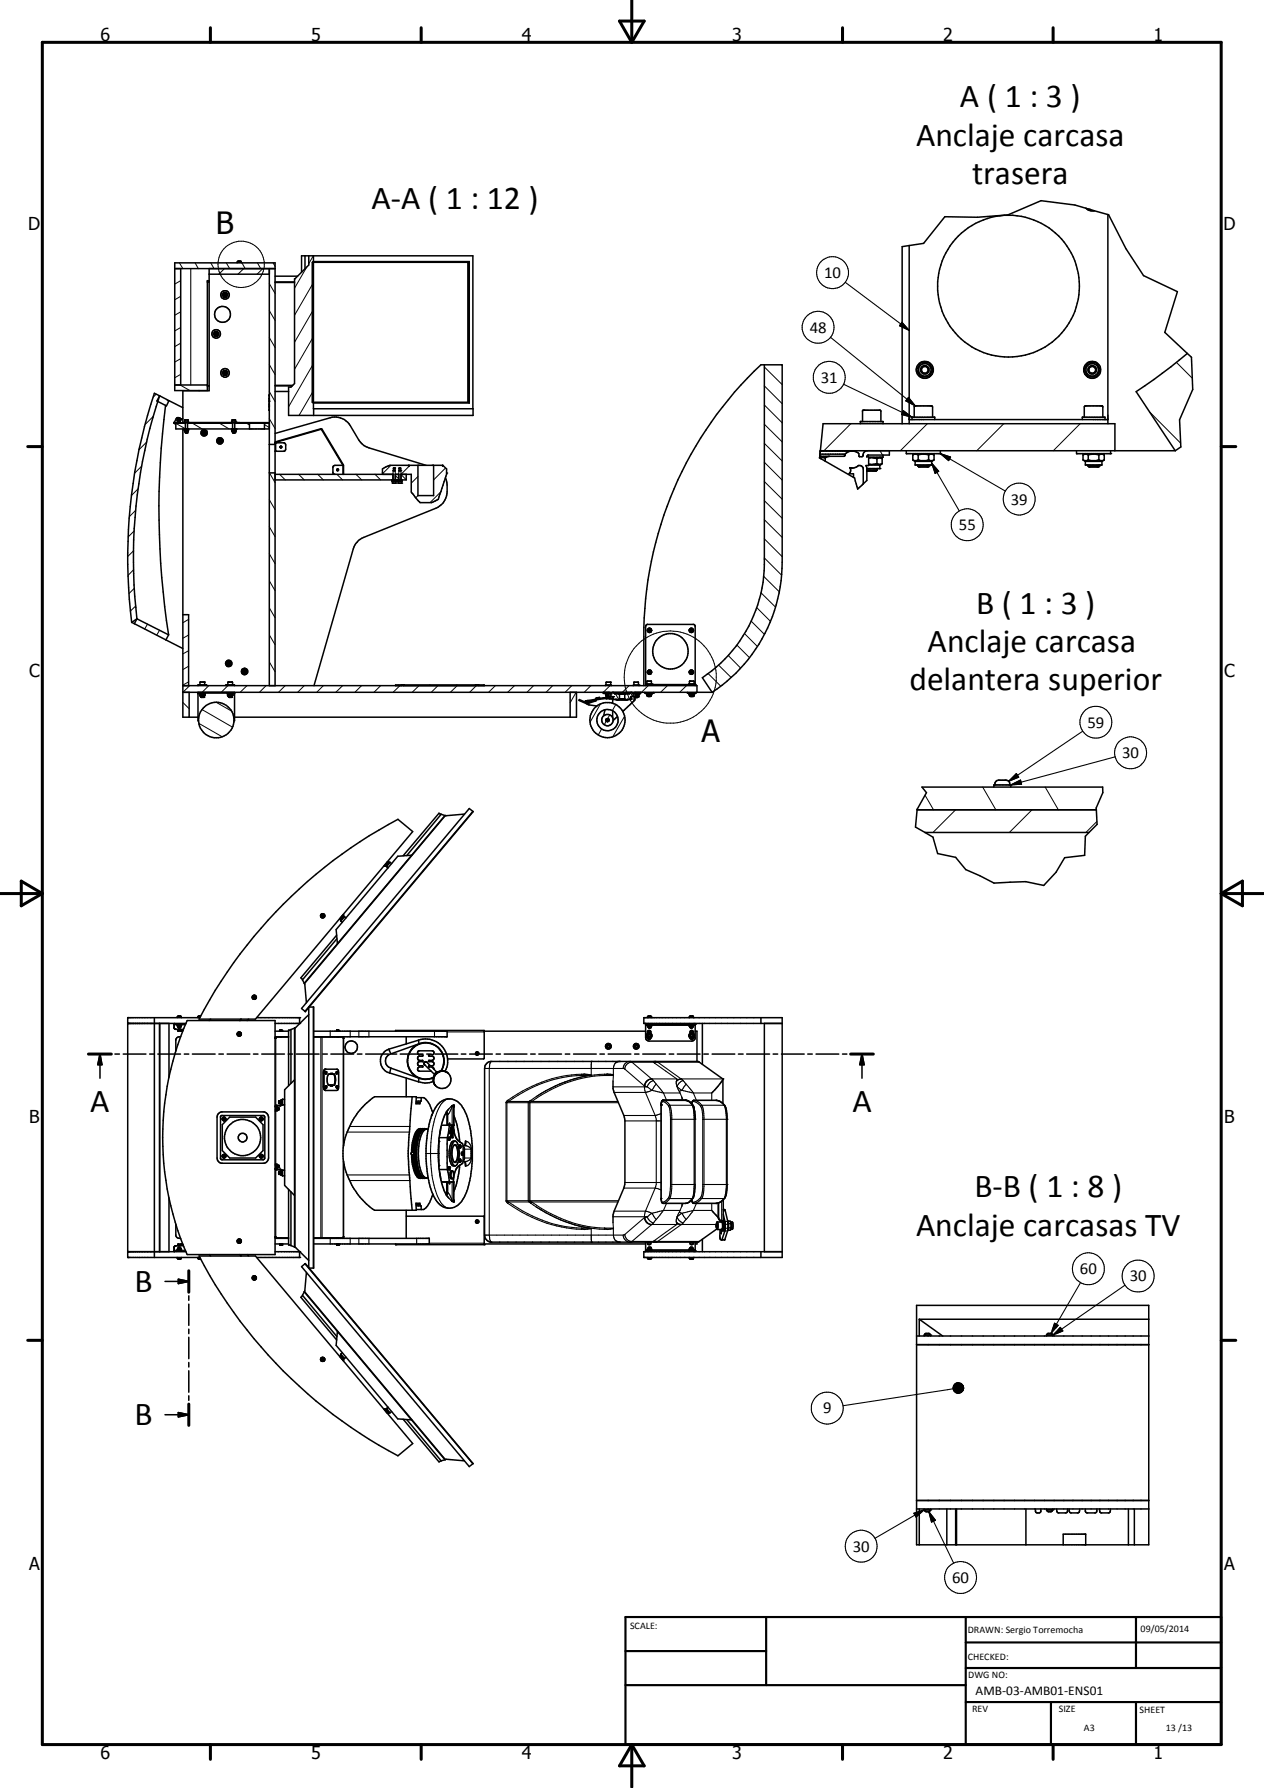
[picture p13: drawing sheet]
<svg xmlns="http://www.w3.org/2000/svg" width="297mm" height="420mm" viewBox="0 0 297 420" stroke-linecap="round" stroke-linejoin="round" font-family="sans-serif">
<defs><g id="words">
<g font-size="7.9">
<text x="225.6" y="25.2">A ( 1 : 3 )</text>
<text x="215.3" y="34.2">Anclaje carcasa</text>
<text x="228.4" y="43.2">trasera</text>
<text x="87.3" y="49.1">A-A ( 1 : 12 )</text>
<text x="229.4" y="144.2">B ( 1 : 3 )</text>
<text x="218" y="153.2">Anclaje carcasa</text>
<text x="213.7" y="162.2">delantera superior</text>
<text x="21.2" y="261.2">A</text>
<text x="200.3" y="261.2">A</text>
<text x="229" y="281.4">B-B ( 1 : 8 )</text>
<text x="215.3" y="290.4">Anclaje carcasas TV</text>
<text x="31.6" y="303.6">B</text>
<text x="31.6" y="334.9">B</text>
</g>
<g font-size="7.2">
<text x="50.8" y="55">B</text>
<text x="164.9" y="174.4">A</text>
</g>
<g font-size="4.2">
<text x="23.6" y="9.6">6</text>
<text x="73.1" y="9.6">5</text>
<text x="122.6" y="9.6">4</text>
<text x="172.1" y="9.6">3</text>
<text x="221.6" y="9.6">2</text>
<text x="271.1" y="9.6">1</text>
<text x="6.6" y="54">D</text>
<text x="287.5" y="54">D</text>
<text x="6.8" y="159">C</text>
<text x="287.7" y="159">C</text>
<text x="6.8" y="264">B</text>
<text x="287.7" y="264">B</text>
<text x="6.8" y="369">A</text>
<text x="287.7" y="369">A</text>
<text x="23.6" y="413.4">6</text>
<text x="73.1" y="413.4">5</text>
<text x="122.6" y="413.4">4</text>
<text x="172.1" y="413.4">3</text>
<text x="221.6" y="413.4">2</text>
<text x="271.1" y="413.4">1</text>
</g>
<g font-size="3.9">
<text x="193.7" y="65.4">10</text>
<text x="190.3" y="78.2">48</text>
<text x="192.9" y="90">31</text>
<text x="237.5" y="118.6">39</text>
<text x="225.3" y="124.6">55</text>
<text x="255.6" y="171">59</text>
<text x="263.7" y="178.2">30</text>
<text x="253.8" y="299.4">60</text>
<text x="265.5" y="301.1">30</text>
<text x="193.4" y="332.1">9</text>
<text x="200.4" y="364.6">30</text>
<text x="223.8" y="371.9">60</text>
</g>
<text font-size="3.1" x="229.3" y="398.2">AMB-03-AMB01-ENS01</text>
<g font-size="2.4">
<text x="148.1" y="382.7">SCALE:</text>
<text x="227.4" y="383.8">DRAWN: Sergio Torremocha</text>
<text x="268.1" y="383.6">09/05/2014</text>
<text x="227.5" y="390">CHECKED:</text>
<text x="227.5" y="394.4">DWG NO:</text>
<text x="228.4" y="402.3">REV</text>
<text x="248.8" y="402.4">SIZE</text>
<text x="254.7" y="406.8">A3</text>
<text x="267.8" y="402.5">SHEET</text>
<text x="273.9" y="406.8">13 /13</text>
</g>
</g></defs>
<g fill="none" stroke="#000" stroke-width=".35">
<path d="M213.7 57.7l-1.7 .3v41.6M213.7 57.7v41.9M255.2 48.9l-2.6-.7-8-1-7.7 3.3-7.2 .6-7.7-.2-5 6.3-3.3 .5M255.2 48.9l.4 .2M255.2 48.9l.7 .5 1.3 .1M255.6 49.1l.6 .1M255.6 49.1l.1 .1h.5M256.2 49.2l1 .3M257.2 49.5l3.1 .9M260.3 50.4l.2 .1 4.1 7.9 4.1 6.4 8 3.7-3 9.6 5.3 5M260.3 50.4v49.2M41.1 63.1h23.5"/>
<path d="M42.5 63.1v27.4M48.7 66.3h.4M49.1 66h-.4v25.8h-7.6v-30h23.5v99.3M49.1 63.1v28.7h-6.1v7.5M49.1 64.4h14.2M50.5 77.9h.6l.3 .4v.2l-.3 .5h-.6l-.3-.5zM50.6 78.1h.3a.34 .34 0 0 1 .2 .5 .34 .34 0 0 1-.4 .2 .34 .34 0 0 1-.2-.4zM50.6 78.2h.4l.1 .4-.4 .1-.2-.3M52.6 68.7h.6l.3 .6-.3 .6h-.6l-.4-.6zM52.6 69.2l.4-.2 .1 .4-.4 .1zM52.6 69.1l.4-.1 .2 .1v.3a.35 .35 0 0 1-.5 .2 .35 .35 0 0 1-.1-.5zM55.7 61.8v-.2h1v.2"/>
<path d="M55.8 61.6l.1-.2h.7v.2M63.3 63.1v98M64.6 66.4h4.6M64.6 66.3h4.6M64.6 64.9h5.3M70.9 64v-3.9h40.2v36M71.7 60.1v3.1M72.6 60.1v2.2l-3.4 3.2v24.6l-.8 .9h-.6v6.6h43.4v-1.5h-37.5v-36M73.4 61.6v32.9M73.7 61.6h36.3M110 61.6v32.9M110.3 61.5h-36.6l-.3 .1"/>
<path d="M110.3 61.5l-.3 .1M110.3 61.5v33.2M37.5 93l-1.2-.6a122.1 122.1 0 0 0-5.4 53.9M37.5 93a121.3 121.3 0 0 0-5.3 52.4M37.5 93l-.6 1.2 2.2 1.2 .6-1.3M37.5 93l2.2 1.1M38.9 95.3a194 194 0 0 0 .7 53.9M39.7 94.1l3.3 1.7M40.9 99.3l.4 .2M40.9 99.3v.2l.4 .2M41.1 90.5h7.6M41.3 99.4v1.4h22"/>
<path d="M41.3 99.4h2.3M41.9 98.3l-.2 .3 .2 .6M41.9 98.3h.4l.3 .3M41.9 99.2h.3M41.9 98.3a.48 .48 0 0 0 0 .9M41.9 98.3h.5l.1 .3M42 98.6l-.1 .2 .3 .2M42.2 98.5l.2 .3-.2 .2M42.2 98.5l-.2 .2 .2 .3M42.2 98.6l.1 .2-.1 .2M42.5 98.7a.37 .37 0 0 0-.5-.3 .37 .37 0 0 0-.2 .5 .37 .37 0 0 0 .5 .2M42.5 98.6l-.3 .7-.3-.1"/>
<path d="M42.6 98.5l-.5-.3h-.5l-.7 1.1M42.6 98.5l-.1 .1M43 98.4l-.4 .1M43.1 99.3v.1M43.3 99.3v-.1h1v.1M43.4 98.7v.5M43.4 98.7h.8v.5M43.4 98.7h.1M43.6 99.3v1.5M44.1 99.4h10.6M44.1 99.3v1.5M44.2 98.7h.1"/>
<path d="M46.8 91.8h.1M48.7 90.7h.4M52.6 87.1h.6l.3 .5-.3 .6h-.6l-.4-.6zM52.6 87.5l.4-.1 .1 .4h-.4zM54.5 99.2l.1-.5h.8v.6M54.7 99.3v1.5M55.2 99.4h8.1M55.2 99.3v1.5M55.3 98.7h.1M55.4 99.2h-1v.1M56.4 99.3v.1M58.4 99.3v.1"/>
<path d="M58.6 99.4v1.4M62.1 99.4v1.4M62.4 99.3v.1M63.2 96.4h.1M63.2 96.3h.1M63.2 95.6h.1M63.2 95h.1M63.2 94.3h.1M63.2 93.6h.1M63.2 93h.1M63.2 92.8h.1M63.3 99.3h-21.9v.1"/>
<path d="M64.6 90.6h4.2M64.6 90.7h4.1M64.6 92h3.2M73.4 94.5l.3 .2h36.6M73.7 94.5h36.3M73.7 96.1v1.5M110 94.5l.3 .2M179.6 85.7v47a32.6 32.6 0 0 1-14.5 26.6l2.2 3.4M202.2 99.6v-.5h5.3v.5M202.7 99.1v-2.6l.1-.1h4.1l.1 2.7M213.7 98.6h46.6M214.3 98.6v-.6h5.4v.6"/>
<path d="M214.8 98v-2.5l.2-.1h4l.2 .2v2.4M216.4 85.3h1.9l.7 1.2a.6 .6 0 0 1-.1 1l-.6 1.1h-1.9l-.4-.7a1.24 1.24 0 0 1 0-2zM254.3 98.6v-.6h5.4v.6M254.8 98v-2.4l.2-.2h4l.2 .2v2.4M255.7 85.3h1.9l.4 .6a1.3 1.3 0 0 1 0 2l-.4 .7h-1.9l-.5-.8a1.29 1.29 0 0 1 .1-1.9zM279 83.1l1 .8 .3 7.6-3.1 7.1 .3 6.4-1.3 .9M279 83.1l-7.9 6.1-4.1 2.8 9.2 13.9M43 100.8v67.7h3.5M43.3 100.8v.1h1v-.1M43.3 101v.2M43.3 101.2h1M43.3 101h.3"/>
<path d="M43.3 101.2l.1 .1M43.4 101.3v.1h.8v-.1M43.4 101.3h.8M43.4 100.9l-.1 .1M43.6 101.6h.5M43.6 101v.2M43.6 101.4v.2M43.6 101h.5M44.1 101v.2M44.1 101.4v.2M44.2 100.9l.1 .3M44.2 101h-.1"/>
<path d="M44.3 101.2l-.1 .1M47.5 101.6l.6-.3 .2 .4a.45 .45 0 0 1-.4 .3 .45 .45 0 0 1-.4-.3zM47.6 101.6v.3M47.6 101.5l.2-.2h.4l.2 .4-.2 .4h-.4l-.2-.2M47.8 101.8v-.3h.3v.4l-.3-.1M47.8 101.7v.2M47.8 101.7l.1-.2 .3 .2M48.1 101.8l-.2 .1M51.4 103.2h.5a.53 .53 0 0 1 0 .8l-.5-.1-.2-.3zM51.6 103.4l.3 .1M51.6 103.4v.4l.3-.1M51.6 103.4l-.1 .4 .4-.1"/>
<path d="M51.8 103.4l.1 .1M51.9 103.5v.2M54.4 100.8v.1h1v-.1M54.4 101.2h1M54.4 101h.3M54.4 101.2l.2 .1M54.4 101v.2M54.6 101.3h.7M54.6 101.3v.1h.7v-.1M54.6 100.9l-.2 .1M54.7 101.6h.5M54.7 101.4v.2"/>
<path d="M54.7 101h.5M54.7 101v.2M55.2 101v.2M55.2 101.4v.2M55.3 100.9l.1 .1M55.4 101h-.2M55.4 101h.1M55.4 101v.2M55.4 101.2l-.1 .1M63.3 111.1h1.3M63.3 104.4h1.3M64.6 103.9l10.9-3.1 5.2 8.4v2.3"/>
<path d="M64.6 111.5h27.7v1.3M64.6 101.9l13-3.7a4.2 4.2 0 0 1 4.7 1.8l2 3.4 .9 1 .7 .5 14.2 4.4M64.8 104.1h2l.3 .5v.9l-.3 .5h-2.2M64.8 106l.1-2.1 10.6-3 5.1 8.4M65.8 104.9h.3l.1 .3-.2 .1zM65.9 105v.1M65.9 105.1l.1 .1M65.9 105l.1 .2M66 104.9l.1 .1-.1 .2M66 104.9l-.1 .1M66 104.9v.3M79.2 110.3h.3v.2l-.3 .1z"/>
<path d="M79.2 110.4l.2 .1M79.2 110.4l.2-.1v.2M79.2 110.4h.1M79.4 110.5h.1M80.6 109.3v2.2M80.6 109.3h-1.9l-.4 .3-.1 1.5 .5 .4M89.9 111.2h.1M92.1 112.9h1M92.1 112.8v.3h1v-.3M92.2 113.1v.4h.8v-.4M92.4 110.6h.5M92.5 110v.6"/>
<path d="M92.5 110h.3v.6M92.5 110.5h.3M92.5 110h.3M92.5 110h.1M92.9 112.8v-1.3h.8v1.3M92.9 111.5v1.3M93.5 112.9h1M93.5 112.8v.3h1v-.3M93.6 113.1v.4h.8v-.4M93.7 110.6h.5M93.8 110.6v-.6h.3v.6M93.8 110.5h.3"/>
<path d="M93.9 110h.2M95.5 111.5v1.3h-30.9M96 109.3v.2l.1-.2M98.2 109.3v7.2h3.7v-7.2M104 109.3v.2l.1-.2M104.1 109.3l.8 .9v1.3l-1.9 5.8-1.6 .8h-2.7l-1.9-2.2-.2-.3v-4.1h-2.4v1.3M104.1 109.3h-12.4l-1.8 .9v1.3M104.7 112.3l.4 1.7a5.5 5.5 0 0 1-1 4.3l-1.7 1.1-16.9 6.9a4.5 4.5 0 0 0-2.5 2.7l-9.2 32.1M192.6 107.4v.2l1.3 .8M192.6 107.4h.4l.9 .2M192.7 107.3l-.1 .1M192.7 106.7l-.1 .7"/>
<path d="M192.7 106.7h5.9M192.8 105.9l.6-6.3h68.6v6.3M192.8 105.9h83.4M192.8 105.9l-.1 .8M192.8 106l-.1 .1M193.9 108.4l6.7 3.8M193.9 107.6v.8M194.9 107.2l-1 .4M198.6 106.7l-.2 .5h-5.7M199.8 110l1.4-.2a.92 .92 0 0 1 .9-.4 .92 .92 0 0 1 .8 .7v3.6M200 110l-.3-.1 .2 .8-.4 .6h1.1v.9M200 106l-.7 .2-.7 .5"/>
<path d="M200.6 112.2l.2 .1 .7 2.6 1.4-1.2M203.6 105.9l-.1 .1a1.39 1.39 0 0 0-.8 1.2h-.8a1.18 1.18 0 0 0-1.4-1.2h-7.7M203.7 110.4h2.5M204.1 109.3h2.7M204.1 107.6h1l1 .2M206.1 109l.4 .1 .8-.1M206.1 109l-2 .1M206.1 107.8l.4-.2 .8 .2M206.1 107.8v1.2M206.2 110.4l-.3 .3h-2.2M206.2 110.1v.3M206.8 109.3v.8h-3.1"/>
<path d="M206.8 107.4l.5 .4M207.3 109l-.5 .3M207.3 107.8v1.2M207.5 106.9v.5h-3.4M209 105.9v1l-5.2 .1-.1 .4h.4v2h-.6l.2 .6v2.9l-.8 .8M213 105.9v.7h8v-.7M214.5 106.9l.5-.2 .8 .2M214.5 108.1l.3 .1 1-.1M214.5 108.1l.6 .3M214.5 106.9v1.2M215.1 108.4v.9h3.8v-.9M215.1 108.4h3.8"/>
<path d="M215.1 106.6l-.6 .3M215.6 109.5h2.7M215.6 109.5l.3 .2h2.2l.2-.2M215.6 109.3v.2M215.8 106.9l.9-.2 1.5 .2M215.8 108.1l.6 .1 1.8-.1M215.8 106.9v1.2M218.2 106.9l.5-.2 .8 .2M218.2 108.1a1.06 1.06 0 0 0 1.3 0M218.2 106.9v1.2M218.3 109.3v.2M218.9 106.6l.6 .3"/>
<path d="M219.5 108.1l-.6 .3M219.5 106.9v1.2M253 105.9v.7h8v-.7M254.5 106.9l.5-.2 .7 .2M254.5 108.1l.3 .1 .9-.1M254.5 108.1l.6 .3M254.5 106.9v1.2M255.1 108.4v.9h3.9v-.9M255.1 108.4h3.9M255.1 106.6l-.6 .3M255.7 109.5h2.6M255.7 109.5l.2 .2h2.2l.2-.2"/>
<path d="M255.7 109.3v.2M255.7 106.9l1-.2 1.5 .2M255.7 108.1a3.6 3.6 0 0 0 2.5 0M255.7 106.9v1.2M258.2 106.9l.5-.2 .8 .2M258.2 108.1a1.06 1.06 0 0 0 1.3 0M258.2 106.9v1.2M258.3 109.3v.2M259 106.6l.5 .3M259.5 108.1l-.5 .3M259.5 106.9v1.2M30.9 146.3l.7 .3"/>
<path d="M31.6 146.6l7.4 3.8M32.2 145.4l-1.3 .9M32.2 145.4l7.4 3.8M32.2 145.4l-.6 1.2M39 150.4l4 2M39.6 149.2l-.6 1.2M43 144.4h1.3v16.7M53.8 155.7l.2 .2M53.8 155.7l.2 .1M53.8 155.7l-.3 .1 .2 .3M53.8 155.7l-.2 .2v.2h.2M53.9 156.1h-.1"/>
<path d="M54 155.9l-.2 .2M54 155.9l-.1 .2M54.1 156l-.1 .3h-.5a.48 .48 0 0 1 0-.8h.5l.2 .4-.3 .4h-.3l-.2-.4 .2-.3h.4l.1 .4M57.1 157.5l-.1 .3 .2 .4 .6-.1 .2-.3-.2-.2M57.1 157.5l.6-.1 .1 .2M57.2 157.5v.5l.2 .2 .3-.2 .1-.4M57.2 157.5l.2-.1 .4 .2M57.3 157.6h.4v.3h-.4zM57.3 157.7l.3-.1 .1 .3-.3 .1zM152.2 158.1l.5 .2 .2-.1M152.3 158.1v-.3l.5-.2 .2 .3-.1 .3M152.3 158.2l.1 .2 .6-.2"/>
<path d="M152.4 147.7a.48 .48 0 0 0 0 .8l.6-.1M152.4 157.5l-.3 .3v.3M152.4 157.5h.5l.2 .4-.1 .3M152.4 147.7h.5l.2 .4-.1 .3M152.4 157.5l-.2 .6M152.4 157.8l.5 .1a.25 .25 0 0 1-.3 .3 .25 .25 0 0 1-.2-.4zM152.4 148h.4v.2l-.3 .1zM152.4 157.9l.3-.1 .1 .2-.3 .1zM152.5 157.5h-.1M152.7 157.5a.5 .5 0 0 1 .5 .6 .5 .5 0 0 1-.7 .4l-.4-.4M162.2 158.2v.2M162.2 147.7l-.2 .3v.3l.2 .2"/>
<path d="M162.2 157.5l-.2 .3v.3l.2 .3M162.2 147.7a.5 .5 0 0 1 .8 .4 .5 .5 0 0 1-.8 .4M162.2 157.5h.5l.1 .6M162.2 147.7h.5l.2 .3M162.2 147.7a.48 .48 0 0 0 0 .8M162.2 157.5l-.2 .4 .1 .3M162.2 158.2h.5M162.3 148v.3M162.3 157.8v.3l.4-.2M162.3 157.8l.4 .1M162.3 148l.4 .1-.2 .2M162.3 157.8l.4 .1-.1 .3h-.3z"/>
<path d="M162.4 157.5h-.2M162.6 157.5a.49 .49 0 0 1 .3 .6 .49 .49 0 0 1-.7 .3M162.8 148l-.1 .4-.4 .1-.2-.2 .2-.5h.3l.3 .3-.2 .4h-.5M162.8 157.8l-.5-.2-.2 .2 .1 .4M162.9 157.9l-.2 .5h-.5M162.9 158.1l-.1 .1M43 161.1h120.8v1.6M43 162.7h124.3M44.4 162.7v5.8M46.5 161.1v-.1h2.1v.1M46.5 162.7v6.7h.2M46.5 162.9h8.6"/>
<path d="M46.9 163.1h1.3M46.9 162.9v.1h1.3v-.1M46.9 163.1v.3M46.9 163.4l.2 .3h.9l.2-.3M46.9 163.4h1.3M47 161l.1-.7h.9l.1 .7M47.1 163l-.2 .1M47.2 163.8l.1 .1M47.2 163.4h.2M47.2 163.4h.1M47.2 163.1v.3M47.2 163.7v.1"/>
<path d="M47.2 163.8h.7M47.9 163.4h.1M47.9 163.4h-.2M47.9 163.1v.3M47.9 163.7v.1M47.9 163.8l-.1 .1M48 163l.2 .1M48.2 163.1v.3M53.1 161.1v-.1h2v.1M53.4 162.9v.1h1.4v-.1M53.5 163.1h1.2M53.5 163.1l.1 .3"/>
<path d="M53.6 161v-.7h1l.1 .7M53.6 163l-.1 .1M53.8 163.4h.2M53.8 163.4h-.1M53.8 163.1v.3M53.8 163.7v.1M53.8 163.8h.6M53.8 163.8v.1M54.4 163.1v.3M54.4 163.7v.1M54.4 163.4h.1M54.4 163.4h-.2"/>
<path d="M54.4 163.8v.1M54.6 163l.1 .1M54.7 163.4l-.1 .3h-1v-.3M54.7 163.1v.3M54.7 163.4h-1.1M55.1 162.7v6.7h-.1M93 161.1v-.1h20.8v.1M94.3 161l.1 .1M95 161l-.2 .1M111.8 161l.1 .1M112.5 161l-.2 .1M134 162.7v5.8"/>
<path d="M135.5 162.7v5.8h-80.4M137.6 164.9l.2 .2M138 164.6l-.4 .1v.2M138 164.8l-.4 .1M138 164.6v.2M138 165.4l.5 .3 1.8 .2M139.8 164.6l-1.8 .2M140 164.3l-2 .3M141.8 162.7v.2l1.3 .2h-.8v-.2M141.9 168.2a1.35 1.35 0 0 0-.3 1.8 1.35 1.35 0 0 0 1.8 .4 1.35 1.35 0 0 0 .6-1.7M141.9 168.2a1.36 1.36 0 0 1 2.1 .5M142.1 166.8l-.2 1.4"/>
<path d="M142.3 161.1v-.1h1.3v.1M142.4 163.2l.1 .4M142.4 161l.1-.7h1v.7M142.4 169.1l.1 .4M142.4 163.1v.1M142.5 169.1v.2M142.5 163.6h.7l-.1 .4h-1.2l-1.6 .3 .6-.2v-.2l-.7 .1-.3 .5-2 .7-1.8-.8v.2l1.8 .8 2.1-.7 .1-.2 1.8-.3h2M142.5 163.6v.1h.6M142.5 163.1l-.1 .1M142.6 163.1l.1 .1M142.6 163.8l.5 .1M142.6 169.5h.3"/>
<path d="M142.6 168.9l-.1 .1M142.6 163.7v.1M142.6 163.8h.5M142.7 163.4l-.3 .1M142.7 163.4l.3 .1M142.7 163.2v.2M142.7 168.9l-.2 .1M142.7 168.9l.3 .1M142.8 168.9l-.4 .3M142.8 163.1l-.1 .1M142.9 168.9l.2 .3M143 169l.1 .1"/>
<path d="M143 163.1v.5M143 169l.1 .2M143.1 162.7l.3 .4 .5-.4h4.6l.4 .4 .4-.4M143.1 169.1l-.1 .4 .1-.3M143.1 169.2l-.2 .3h-.4M143.9 164.1v.2l1.1 .1M144 163.7h.1M144 164.3v1M144 167v1.7M144 163.7h.1l.1 .4h-.9v.1M144 163.7l-.5-.1-.2 .5M144.1 162.7l.3 .2"/>
<path d="M144.4 162.9h3.6M144.4 162.9l.1 .2h3.4l.1-.2M144.4 162.9h.1M144.6 164.4l2.8 .1M145.1 168.4l-1 .9M145.5 163.1h.1M145.6 164.2l.2 .1M145.6 164.2l-.6 .3M145.6 163.1v1.1M145.6 163.1h.4M145.8 164.3h.1M146.5 163.1h-.2"/>
<path d="M146.6 163.1h.2M146.8 163.1v1.1M146.8 164.2l.5 .3M146.8 164.2l-1 .1M146.9 163.1h-.1M147.4 164.4l1.1-.1v-.2h-.3v-.4l.7-.1 .1 1M147.7 164.4l-.3-.1v.2M148 162.9h.1M148.3 162.7l-.3 .2M148.3 163.7h.1M148.8 161.1v-.1h1.4v.1M149 161v-.7h1v.7"/>
<path d="M149 164.6l-2.7 2.6M149.2 163.8h.7M149.4 163.1v.5M149.6 163.1l.2 .1M149.8 163.4h.3M149.8 163.4l-.4 .1M149.8 163.2v.2M149.9 163.8l-.7 .1M149.9 163.7v.1M149.9 163.1l-.1 .1M150 163.6h-.8v.9l-.2 .1M150 163.6v.1h-.8"/>
<path d="M150 163.1l.1 .1M150.1 163.4l-.1 .2M150.1 163.2v.2M150.5 162.7v.2l-1.3 .2h1v-.2M151.3 161.1a136.3 136.3 0 0 1 .7-22.6 87.3 87.3 0 0 1 26.8-52.8h5v46.4a36.7 36.7 0 0 1-16.5 30.6M151.6 162.7v.2h1.9v-.2M151.7 161.1v-13.9l.4-.5 11.1 .1 .2 .3v14M151.7 160.9h11.7M151.9 160.9v-.2h1.3v.2M151.9 162.9h.1M151.9 163.2l.2 .1M151.9 162.9v.3"/>
<path d="M152 160.7l.1-.6h.9l.1 .6M152.1 163.3v.2h.9v-.2M152.1 162.9h-.1M152.1 162.9h1.1M152.1 163.3h.9M152.1 162.9h-.2M152.2 163.5v.1M152.2 163.6h.7M152.2 163.2h.7M152.2 163.2l-.1 .1M152.2 162.9v.3M152.9 162.9v.3"/>
<path d="M152.9 163.2l.1 .1M152.9 163.5v.1M153 162.9h.2M153.2 162.9v.3M153.2 163.2l-.2 .1M161.5 162.7v.2h2.1v-.2M161.9 160.9v-.2h1.3v.2M161.9 162.9h.3M161.9 163.2l.3 .1M161.9 163.2l.2 .1M161.9 162.9v.3M162 160.7l.1-.6h.9l.1 .6"/>
<path d="M162.1 163.3v.2h.9v-.2M162.1 163.3h.9M162.1 162.9h-.2M162.2 162.9h1M162.2 163.6h.7M162.2 162.9v.3M162.2 163.5v.1M162.2 163.2h.7M162.2 163.2v.1M162.9 162.9v.3M162.9 163.5v.1M162.9 163.2l.1 .1"/>
<path d="M163 162.9h.2M163.2 162.9v.3l-.2 .1M103.7 191.3l-8.1 9.7M103.7 191.3l-.5-.2-8.5 10M103.7 191.3l.9 .3M104.6 191.6l-33.1 39.5M104.6 191.6h.1M109.1 191.3l-4.5 .3M111.1 190.7l-.8-.7-39.4 47 .8 .7M111.1 190.7l-39.4 47M111.1 190.7l-38.5 45.9M215.5 190.3l-.4 4.1 2.3 1.2"/>
<path d="M215.5 190.3h42.1M215.5 190.3l2.2-4-1-1.3h42.4l.1 1.3-1.6 3.6v.4M217.4 195.6l1.8 1.1 1.1 3.9 4.3 .9 2.3 2.8 3.4 1.5 3.3 1.7 7.4-.3 4.3 .9 2.9-3.1 2-3.5 4.7-.5 .2-4.5 .8-.9M217.4 195.6h38.5M233.6 185v-.6h3.9v.6M233.8 184.4v-.4l.4-.6 2.2-.1a.86 .86 0 0 1 .9 1.1M257.6 190.3l.2 3.4-1.9 1.9M66.6 212.5a109.7 109.7 0 0 1 26.9-20l3.5 2.9-37 44.1h-13.2a111.2 111.2 0 0 1 19.8-27zM75.6 215.1h.4v.2h-.4zM75.7 214.7a.5 .5 0 0 0-.4 .7 .5 .5 0 0 0 .8 .2l.2-.2v-.4l-.2-.2a.46 .46 0 0 0-.7 .1 .46 .46 0 0 0 .2 .6 .46 .46 0 0 0 .6-.1v-.5l-.3-.1M79.1 219.8l-8.4 10 .4 .5M80.1 216.4h.1"/>
<path d="M80.1 216.4l.3 .3M80.3 215.3l-.4 .6 .2 .2M80.3 215.3h.1M80.4 215.3v.1M80.6 215l-.7 .9M80.7 214.9v.4l-.6 .7v.4M80.9 215.4l-.8 1M80.9 215.4h-.3M80.9 215.4l.4 .3M90.6 203.1h.1M90.6 203.1l.1 .1M90.7 203.3l.1 .3"/>
<path d="M90.8 203.6l.4 .4M91.1 202.6l-.8 .8M91.3 202.7l-.7 .8h-.4M91.3 202.7l-.2-.1-.5 .5M91.6 202.6v.1M91.6 202.7l-.8 .9M91.6 202.6l-.3 .1M91.6 202.6l.4 .3M96.8 201l-3.3 .2-14.5 17.2 .3 3.3M36.3 239.1v56.4M41.7 239.1v-.1h.9v.1M41.7 239l.1-.2h.7l.1 .2"/>
<path d="M44 239.8h20.6v55h-20.6a68.5 68.5 0 0 1 0-55zM46.9 239.1h-16.9v56.4h16.9M47 239h-.5v.1M47.2 238.8h-.5l-.2 .2M49.5 239.5l-.4 .3M56.6 239.5l-.2 .3M58.4 239.5l-.3 .3M59.6 234.2h.3v.2l-.2 .1zM60.3 239.1h10.1v1.4h-5.8M71.1 230.3l.4 .8M71.5 231.1l.5 4.5M72.6 238.4l-3.3 3.2"/>
<path d="M72.6 236.6h1.1v61.4h-1.1zM72.6 236.8l-.8 .9h-.1M73.7 236.6v61.4M79.2 220.6l-8.1 9.7M152.1 239h1.1v.1M153.1 239l-.1-.2h-.7l-.2 .3M162 239.1v-.1h1v.1M162.1 239v-.2h.7l.1 .2M178.8 239.1v1.4M20.8 247.7h5.4M23.5 247.7l.5 2.5h-1zM23.5 247.7v5.7"/>
<path d="M27 247.7h1.1M29 247.7h5.3M30 240.5h13.7M35.2 247.7h1M37.1 247.7h5.3M37.5 240.5v53.6M39.7 240.5v12.6M41 240.5l-.1 1.1 .5 .3M41.3 241.9h1.8M41.7 240.7v.3M41.7 241l.1 .3h.7v-.2M41.7 241h.9"/>
<path d="M41.8 241.9v.4h1.1M41.8 240.8h-.1h.9h-.1M41.8 240.8h.1M41.8 240.8h-.1M41.8 241.9l.1 .2h1.1M41.9 241l-.1 .1M41.9 241l.1 .1M41.9 240.8v.2M41.9 241.3v.2M41.9 241.5h.5M42 240.8h.2M42.4 241l.1 .1"/>
<path d="M42.4 241l-.2 .1M42.4 240.8v.2M42.4 243.6l-.7 .2-.4 .5v2.7M42.4 241.3v.2M42.5 240.8h.1M42.6 240.7v.3M42.6 241l-.1 .1M43.3 247.7h1.1M43.6 240.7h-2.6l-.1 .9 .2 .2M45.2 247.7h5.3M51.4 247.7h1.1M53.4 247.7h5.3"/>
<path d="M56 242.9h.4v.2l-.2 .1zM59.6 247.7h1M61.5 247.7h5.3M64.6 242.3h3.2M64.6 243.6h3.2M64.8 243.8l-.2 .1M64.8 243.9v.1M64.9 259.9l-.1 1.2h-.2M64.9 259.9h.1M65.7 242.3h.6M65.8 242.3v-.3h.4v.3M65.8 258.7v.6"/>
<path d="M65.8 259h.1M65.9 243.6v.1M65.9 258.7h-.4v.5l.4 .1M66 258.6v.8M66.1 258.6h-.1l-.1 1.1h-1l-.3 .3M66.1 259.4l.3 .2M66.1 243.6v.1M66.1 258.6l-.1 1.2-1.1 .1M66.4 258.3v1.3M66.4 258.3l-.3 .3M66.4 259.6h.5M66.4 258.3h.5"/>
<path d="M67.7 247.7h1M67.8 243.7h-3v.3h-.2M68.4 241.9v12.7M68.4 241.9l-.6 .2v13M69.2 253.7l-2.3 2.4v22.5l2.3 2.3M69.2 241.6v51.4M69.2 241.6l-.8 .3M69.3 241.6v51.5M69.3 241.6h-.1M69.6 247.7h5.4M73.7 242.3h31.4v1.3h-31.4M73.7 243.7h7v.3"/>
<path d="M75.9 247.7h1M76.3 251.2h2.9l.3 .3 .1 3.9-.1 .4-.3 .4h-2.7l-.4-.2-.1-3.9 .1-.6zM76.5 251.2l-.3 .6v3.8l.4 .6M76.5 255.7h.1M76.5 251.8l.1 .5M76.5 251.8l.2 .1M76.5 255.2l.2 .1M76.5 251.8v.1M76.5 255.6v.1M76.5 251.8h.1M76.5 252.3h.1M76.5 255.2l.1 .5"/>
<path d="M76.6 255.3v.1M76.6 255.4h.1M76.6 251.8v.5M76.6 252.1h.1M76.6 252h.1M76.6 252v.1M76.6 251.8l.1 .4M76.7 255.6v-.4l-.2-.1v.6M76.7 255.6l-.1 .1M76.7 252.2l-.1 .1M77.2 252.4h1.4l.3 1.2-.3 1.4h-1.4a2.85 2.85 0 0 1 0-2.6zM77.6 252.4v-.1h.5v.1"/>
<path d="M77.6 255v.2h.5v-.2M77.8 247.7h5.3M78.5 252.4l.2 1.2-.2 1.4M79 255.2l.2-.1 .1 .3M79 252.2l.2 .1M79 242.3h.6M79 255.2l.1 .5M79 255.2h.2M79 252.3h.1M79 255.5l.2 .2M79 255.6l.1 .1M79.1 242.3v-.3h.4v.3"/>
<path d="M79.1 251.8l.2 .2M79.1 251.8l-.1 .4M79.1 252v.1M79.1 255.4h.1M79.1 252h.1M79.1 255.2l-.1 .1M79.1 252.3h.1M79.2 255.3v.1M79.2 255.3l-.1 .1M79.2 251.8l-.2 .2M79.2 243.6v.1M79.2 252v.1"/>
<path d="M79.2 252.1h.1M79.2 255.6l-.1 .1M79.2 255.2l.1 .2M79.2 255.6v.1M79.2 252.2v.1M79.3 252l-.1 .3M79.3 255.4l-.1 .2M79.5 243.6v.1M80.7 243.9v.1M80.7 244v25.3M84 247.7h1M85.9 247.7h5.4"/>
<path d="M91.4 246.5a2.93 2.93 0 0 0-2 2.9 2.93 2.93 0 0 0 2.2 2.7M91.4 246.5l.5 1.2M91.6 252.1l6.7 2.1M91.9 247.7a1.73 1.73 0 0 0-1.3 1.6 1.73 1.73 0 0 0 1.3 1.7M91.9 251l6.6 2.4M91.9 251l-.3 1.1M92.1 247.7h1.1M93 242.3v-.2h20.8l-.1 6.7h-8.5M94.1 247.7h5.3M95.5 243.6v1.7M95.5 253.3v4.4M96.9 257.7l-.3 2.8a89.9 89.9 0 0 0-.1 19.7l.4 4.2"/>
<path d="M97.8 257.9h1.8a6.2 6.2 0 0 1 2.1 3.6M98.3 244.4a5.2 5.2 0 0 1 5.7 1.6 5.2 5.2 0 0 1 .6 5.8M98.3 244.4l-6.9 2.1M98.3 244.4l.2 .9M98.5 245.3a4.2 4.2 0 0 1 3.5 .2M98.5 245.3a4.3 4.3 0 0 0-2.8 4 4.3 4.3 0 0 0 2.8 4.1M98.5 245.3l-6.6 2.4M98.5 253.4l-.2 .8M98.7 259.1v.3h-1l.1-1.7h-9.8a17 17 0 0 0-7.4 14.6 17.5 17.5 0 0 0 7.4 12.1h9.8l-.1-1.7h1v.4M98.7 259.1h-.9M98.8 258.7l-.1 .4M99 257.9v.8l-1.2 .1"/>
<path d="M99.7 250.2l.2 .1M99.8 250.2l2.3 2.3M100.2 249.6l-.5 .2 .1 .4M100.2 249.6l.9 .8M100.2 249.6l-.3-.1-.2 .2v.5M100.2 249.6l.3 .1M100.3 247.7h1M101.5 250.7l1.2 1.3M101.9 253.3l-2 .4-1.4-.3M101.9 254.2a5.3 5.3 0 0 1-3.6 0M101.9 254.2l.1 .3M101.9 253.2v1"/>
<path d="M101.9 253.7l.3 1.2M101.9 253.4v.3M101.9 253.4a1.56 1.56 0 0 0 .5 1.7M102 251.2l-.3-.4-1-.2 .1-.2h.9a.51 .51 0 0 0 .3-.5 .51 .51 0 0 0-.4-.4h-.8l-.1-.2 .9-.1a.51 .51 0 0 0 .4-.5 .51 .51 0 0 0-.3-.5h-.8l-.2-.2 .2-.1h.7a.49 .49 0 0 0 .4-.5 .49 .49 0 0 0-.3-.5h-3.3l-.3 .4 .1 .4 1.2 .2-.2 .3h-.8a.51 .51 0 0 0-.3 .5 .51 .51 0 0 0 .5 .5h.8l-.1 .3h-.7a.51 .51 0 0 0-.5 .4 .51 .51 0 0 0 .3 .5l1 .1-.1 .2h-.7a.51 .51 0 0 0-.5 .5 .51 .51 0 0 0 .3 .5h2.9M102 245.5a4.3 4.3 0 0 1 1.6 6.1M102 245.5a4.3 4.3 0 0 0-6.2 3.7 4.3 4.3 0 0 0 6.1 4M102 245.5a4.3 4.3 0 0 1 1.7 6.1M102 253l-.1 .4M102 254.6l.2 .3M102.2 247.7h5.4M102.4 252.5l-.4 .6M102.4 252.5l-.2 .3"/>
<path d="M102.7 252l-.4 .1-.3 .6M102.9 251.9l-.2 .1M102.9 259.5a3.5 3.5 0 0 1 5.9 .9 15.3 15.3 0 0 1 1.8 5.4l.4 3.4-.1 4.3a17.4 17.4 0 0 1-2.3 8.6 3.6 3.6 0 0 1-3.4 1.8 3.6 3.6 0 0 1-3.1-2.5l-.2-.3a22.7 22.7 0 0 1-1.8-8.8 34.6 34.6 0 0 1 1-9.1l.8-2.1zM102.9 252l-.5 .5M102.9 252.1l-.5 .4M103.3 251.9l-.4 .2M103.5 251.8l-.6 .2M103.6 251.6a2.19 2.19 0 0 1 1.7 .5M103.6 251.6l-1.2 .6-.5 1M104.2 251.7a2.06 2.06 0 0 1 1.4 3.2 2.06 2.06 0 0 1-3.4 0M104.2 251.7l-.7 .1M104.2 251.7l.6 .1"/>
<path d="M105.1 252l.2 .2M108.4 247.7h1.1M110.4 247.7h5.3M111.8 247.3l.5-.1 .2 .5-.2 .2h-.3l-.2-.2zM111.9 247.4h.3l.2 .3-.4 .1zM113.8 242.3h37.9M116.6 247.7h1M118.5 247.7h5.3M124.7 247.7h1.1M126.6 247.7h5.4M132.8 247.7h1.1M134.8 247.7h5.3"/>
<path d="M137.3 252.4l1.6 .2M141 247.7h1M142.7 252.4l1.4 .2M142.7 245.7l.3-.1 .2 .1v.3l-.2 .2-.3-.2zM142.9 247.7h5.4M144.1 254l.1 2.3 2.4 5.8 .3 1.3-.1 14.9-2.5 6.3-.2 .9v1.8M145.5 249.4l-.8 .3M149.1 247.7h1.1M149.3 245.7l.2-.1 .3 .1v.3l-.3 .2-.2-.2zM151 247.7h5.4M151.7 240.5v3.3l.2 .6 .7 .2h10.2l.6-.6v-3.5M151.7 240.7h11.7"/>
<path d="M152.1 242.8v-.4l.4-.3 .3 .1 .2 .6M152.1 242.8a.66 .66 0 0 1 .9 .1 .66 .66 0 0 1 0 .9 .66 .66 0 0 1-.9 .1M152.1 240.7v.4M152.1 241.1h.3M152.1 241.1l.2 .1M152.1 243.9l.3 .3h.3l.3-.3M152.1 242.8l-.2 .4v.3l.2 .4M152.2 242.3h.7M152.3 241.2v.1h.7v-.1M152.3 241.2h.7M152.3 240.9h-.2h1M152.3 243.2l.3-.1 .2 .1v.3l-.2 .1-.3-.1z"/>
<path d="M152.4 241.1h.5M152.4 240.9v.2M152.4 241.3v.2M152.4 241.5h.5M152.9 241.1h.2M152.9 240.9v.2M152.9 241.3v.2M153 240.9h.1M153.1 241.1l-.1 .1M153.1 240.9v.2M153.2 240.7v.2h-1.1M155.4 259.5v22.4a.86 .86 0 0 0 .4 .9h5.3a2.37 2.37 0 0 0 1.9-1.5l.3-2.2-.1-17.4"/>
<path d="M155.4 259.2v.3M155.4 259.1v.4M155.6 258.7l-.2 .4M155.7 258.6l-.1 .1M155.8 258.5l-.1 .1M157.3 247.7h1M159.2 247.7h5.3M161.1 258.5l.7 .2M161.1 258.5l-5.4 .1M161.1 258.6l.7 .1M161.8 258.7l.8 .8M161.8 258.7l1.1 1.2"/>
<path d="M162 240.7v.4M162 241.1h.2M162 241.1l.1 .1M162.1 241.2v.1h.8v-.1M162.1 241.2h.8M162.1 240.9h-.1h.9M162.1 242.8a.66 .66 0 0 1 .9 .1 .66 .66 0 0 1 0 .9 .66 .66 0 0 1-.9 .1M162.1 243.9l.3 .3h.3l.2-.3M162.1 242.8l-.2 .6 .2 .5M162.2 242.3h.7M162.2 242.3l.3-.2 .4 .2M162.2 241.1h.5"/>
<path d="M162.2 240.9v.2M162.2 241.3v.2M162.2 241.5h.5M162.2 242.3l-.1 .5M162.3 243.2l.3-.1 .2 .1v.3l-.2 .1-.3-.1zM162.6 259.4l.1-.6 .3-.2h5.3a2.85 2.85 0 0 1 2.5 3.1l.1 17.4a3.4 3.4 0 0 1-2.1 3.6h-5.9M162.7 241.1h.2M162.7 240.9v.2M162.7 241.3v.2M162.9 242.3l.1 .5M162.9 259.8l.1 .2M162.9 240.9h.1"/>
<path d="M162.9 241.1v.1M162.9 240.9v.2M163 240.7v.2h-1M163 260l.1 .3M163.4 242.3h.4v7.1M165.1 240.5v9.6M165.4 247.7h1.1M167.3 247.7h5.4M169.9 253.6l-5.9-4.2h-48.8l-.5 .2-.6 .6-.2 .9v39.1l.1 .6 .5 .7 .7 .4h48.8l4.4-3.1M169.9 253.6l-1.1 1.5-1.5 1.7M169.9 253.6v5.7M173.5 247.7h1.1"/>
<path d="M175.5 247.7h5.3M179.6 240.5v53.6M181.7 247.7h1.1M183.6 247.7h5.4M183.8 240.5h-32.5v-1.4h32.5v56.4h-32.5v-1.4h32.5M189.8 247.7h1.1M191.8 247.7h5.3M198 247.7h1M199.9 247.7h5.3M202.6 247.7l.5 2.5h-1zM202.6 247.7v5.7M51.4 261.7l.6-.4h10.1l.6 .4 .4 .8v9.6l-.6 1.1-.4 .1h-10.1l-.6-.3-.4-.9v-9.6z"/>
<path d="M51.9 262.3l.2-.2 9.9 .1 .2 .3-.1 9.8-.3 .2h-9.8l-.2-.3zM52.3 263.1l.1-.4 .4-.1 .2 .2-.1 .4M52.5 271.3l.5 .1a.43 .43 0 0 1-.2 .7 .43 .43 0 0 1-.6-.3M52.5 263.3h.3M52.6 262.8l.2 .1-.1 .2-.2-.2zM52.6 271.6l.2 .1-.1 .1-.2-.1zM52.8 271.3l-.6 .2M52.9 271.4l.1 .4a.39 .39 0 0 1-.5 .2 .39 .39 0 0 1-.2-.5M54 262.5h6.1l1.7 1.8v6.1l-1.7 1.7h-6.1l-1.8-1.7v-6.1zM61 271.8l.1 .2M61.2 262.6l.3-.1 .3 .2v.5l-.5 .2-.3-.3v-.3M61.2 271.3l.6 .1a.43 .43 0 0 1-.2 .7 .43 .43 0 0 1-.6-.3"/>
<path d="M61.2 271.3l-.2 .2v.3M61.2 262.6h.3l.3 .2-.2 .4-.4 .1M61.2 262.6l-.2 .2M61.2 271.3l.6 .2-.2 .4-.4 .1M61.3 262.8l.2 .3-.2-.2zM61.3 271.6l.2 .2-.2-.1zM64.6 274.7l.3 .2h1l.1 1.2h.1M64.6 273.6h.2v1.1l1.2 .1 .1 1.3M64.8 260.2v.7M64.8 274.2l.1 .3M64.8 260.1h.4v.9h-.4M64.8 273.6h.4v.9h-.4"/>
<path d="M64.8 274.4h.1M64.8 273.7h.1M64.8 274.1h.4M64.9 273.6l-.1 .3M64.9 260.6h.3M65.2 273.8h.3M65.2 274.3h.3M65.2 260.3h.3M65.2 260.8h.3M65.5 260.3v.5M65.5 273.8v.5M65.5 273.8v.1"/>
<path d="M65.5 260.3v.1M65.5 275.9h.1M65.5 274.3h.1M65.5 260.8h.1M65.5 276h.4M65.8 275.3v.7M65.8 275.7h.1M65.9 275.3l-.4 .1v.6M66 275.3v.7M66.1 276.1l.3 .2M66.4 275v1.3M66.4 275l-.3 .3"/>
<path d="M66.4 276.3h.5M66.4 275h.5M67.8 279.5v13.1l.6 .1M80.7 272.9v17.8M96.7 270.8a.33 .33 0 0 0 0 .4 .33 .33 0 0 0 .4 .2M96.7 271.3a8.1 8.1 0 0 0 1.6 5.5l.8 .1M97 270.8h-.3M97 270.8h.1M97.1 270.8l.1 .1M97.1 271.4l.1 1.6 .4 1.8M97.2 270.9v.3M97.2 271.2l-.1 .2"/>
<path d="M97.2 271.2l.5 3.6M97.5 268.2l-.3 2.7M97.6 267.3l-.2 .9M97.6 274.8l.5 1M97.7 274.8l.4 1.1 .5 .7 .5 .3M97.7 267.3l-.4 1.3-.2 2.2M98.1 266.3l-.5 1M98.3 275.2l.1 .3M98.4 275.5l.2 .3M98.4 266.6a10.7 10.7 0 0 0-.8 5.9l.6 2.7M98.4 275.5l.7 1.1 .4 .3M98.4 266.6a14.6 14.6 0 0 0-.1 8.6"/>
<path d="M98.6 266.3l-.2 .3M99.1 276.9h.4M99.1 265.3l-.5 .2-.5 .7-.4 1.1M99.1 265.3h.4M99.1 265.3a1.25 1.25 0 0 0-1.5 1l-.7 2.2-.2 2.3M99.5 265.3l-.6 .4-.5 .9M99.5 265.3l1.1 .1M100.2 276.8l-.7 .1M100.2 265.3a3.4 3.4 0 0 0-1.6 3 13.1 13.1 0 0 0 .8 8l.8 .5M100.3 265.3a2.17 2.17 0 0 0-2 2.2 13.6 13.6 0 0 0 .6 8.6l.8 .7 .9-.1M101.5 261.9l-.1 .4M103.2 267.9v6.3"/>
<path d="M103.2 267.3h1.9M103.2 274.8h1.9M103.3 275.3l.3 1.8M103.6 265l-.3 1.8M103.8 277.7h1.5l.4 .5M103.8 264.4l-.6 3.1-.2 2.7 .2 4.4 .6 3.1M103.8 277.7l.5 2 .6 1.1M104.9 261.3l-.7 1.5-.4 1.6M104.9 261.3l.1 3.1M104.9 261.2l.3 .7v2.5M105 277.7l-.1 3.1M105.1 267.3v7.5"/>
<path d="M105.1 274.8l.6 3.4M105.2 277.7v2.5l-.3 .7M105.4 267.3h.3v.6h-.3l-.1-.2zM105.4 274.2l.3 .1v.6h-.3l-.1-.2zM105.5 260.6l-.6 .7M105.6 267.3v.6M105.6 274.2v.7M105.7 278.2v-.5h1l-.1 4.4M105.7 263.9l-.4 .5h-1.5M105.7 263.9l-.6 3.4M106 275.2l.3-.1 .2 .3 .1 1.1-.2 .4a.52 .52 0 0 1-.6-.1 .52 .52 0 0 1-.1-.6zM106 265.7v.7"/>
<path d="M106 265.7l.1 .2-.1 .5M106 265.7l-.3 .1v.5l.3 .1M106 266.4h.1M106 264.8l.4 .1-.1 .6-.3-.1zM106 267.3h.1M106 267.3h.3M106.3 264.8l-.1 .2 .1 .5M106.3 266.7l-.1 .2 .1 .4M106.3 266.7l.1 .2-.1 .4M106.3 266.7h-.3v.6M106.3 275.1l-.1 .1a1.75 1.75 0 0 0 .1 1.8M106.4 265.7l.3 .1-.1 .6-.3-.1z"/>
<path d="M106.6 264.4v.7a3.6 3.6 0 0 0 1.4 3.2l.7 .5 .2 .6M106.6 265.7l-.1 .4 .1 .3M106.7 260.1v4.3h-1v-.5M106.7 262.2l.7 2.3 .6 3.8M106.8 269h.3l.3 .5 .2 1.9M106.8 269a3.7 3.7 0 0 0 0 4.1l.1 .1a3.3 3.3 0 0 0 .6-3.4M106.9 269l.5 .7M106.9 268.1a2.63 2.63 0 0 0-.9 2.5l-.1 .5a3.5 3.5 0 0 0 .9 2.8l.1 .1M106.9 268.1l.2 .1a3.1 3.1 0 0 1 .8 2.4 4.5 4.5 0 0 1-.7 3.3l-.3 .1M106.9 268.1h-.3a2.75 2.75 0 0 0-1.1 2.5 3.8 3.8 0 0 0 .9 3.3l.5 .1M107.6 271.5l-.1 1-.3 .6h-.3M107.9 273.1v-.7h.3v.7"/>
<path d="M107.9 269.7h.1M107.9 273.1h.1M107.9 269.7h.3M108 273.9l-.8 .7-.3 .7-.3 2.4M108 273.9a18.5 18.5 0 0 1-1.4 6.1M108.2 272.4v.7M108.2 269.1l-.1 .2 .1 .4M108.2 269.1v.6M108.2 269.1l-.3 .1v.5M108.2 273.1h-.3M108.7 270.8l.1 .6M108.8 269.4l.1 1.8-.1 .2h-.3v-.6h.3"/>
<path d="M108.8 271.4v1.4M108.8 273h.5l.1 1v-.4M108.8 269.4l.3 .4v2.5l-.3 .5M108.8 272.8h.1M108.8 269.4h.1M108.9 272.8l-.2 .6-.7 .5M109.2 273l.2 .6M109.3 269.1l.1-1-.2 1.1M109.3 269.2h-.5M109.3 269.1v.1M163 260.1l.1 .3M163.1 260.6l.1 .6"/>
<path d="M163.1 260.6l.1 .2M163.1 260.4v.2M163.2 261.2l.1 1M30 294.1h13.7M39.7 281.6v12.5M41.1 292.8l-.2 .3 .1 .9h2.6M41.3 287.7v2.7l.4 .5 .7 .1M41.3 292.7h1.8M41.4 292.7l-.5 .4v1M41.7 295.5v.1h.9v-.1M41.7 294v-.1h.9v.1M41.7 293.6v.2"/>
<path d="M41.7 293.6h.9M41.7 293.8h.8M41.7 293.8l.1 .1M41.7 295.6l.2 .3h.5l.2-.3M41.8 293.5l.1 .1M41.9 293.2v.2M41.9 293.6v.2M41.9 293.2h.5M42 293.5l-.1 .1M42.2 293.5l.2 .1M42.4 293.6v.2M42.4 293.2v.2"/>
<path d="M42.5 293.5l-.1 .1M42.5 293.8h.1M42.5 293.5v-.1h-.7l-.1 .2M42.5 293.5l.1 .1M42.6 293.6v.2M42.6 293.8h-.1M42.6 293.8l-.1 .1M42.9 292.3h-1l-.1 .4M43 292.5h-1.1l-.1 .2M44.4 298.6v5.1M46.5 295.5v.1h.5M46.5 295.6l.2 .3h.5"/>
<path d="M46.8 295.1h13.2l37 44.1-3.5 2.9a112 112 0 0 1-46.7-47zM49.1 294.8l.4 .3M56 291.6h.4v.2h-.4zM56.4 294.8l.2 .3M56.6 291.3v.7M56.6 291.3a.45 .45 0 0 0-.7 0 .45 .45 0 0 0 0 .7 .45 .45 0 0 0 .7 0M56.6 291.3a.5 .5 0 0 0-.7 0 .5 .5 0 0 0 0 .7 .5 .5 0 0 0 .7 0M56.6 291.3l.1 .3-.1 .4M58.1 294.8l.3 .3M59.9 299.8a.5 .5 0 0 0-.6 .6 .5 .5 0 0 0 .7 .3l.2-.2v-.4l-.2-.3a.45 .45 0 0 0-.7 .2 .45 .45 0 0 0 .3 .6 .45 .45 0 0 0 .6-.5l-.3-.2M64.6 292.3h3.2M64.6 291h3.2"/>
<path d="M64.6 290.7h.2v.2M64.6 290.7l.2 .2M64.6 294.1h5.8v1.4h-10.1M64.8 290.7h.1M64.8 290.9h3M65.7 292.3v.1M65.8 292.4v.2h.4v-.2M65.9 290.9v.1M66.1 290.9v.1M66.3 292.3v.1M68.4 280.1v12.6M68.4 292.7l.8 .3"/>
<path d="M69.2 293l3.4 3.2M71.7 297l-.8 .6 39.4 47 .8-.6M71.7 297l39.4 47M71.7 297l.9 .9M72 299l-.5 4.6M72.6 298l38.5 46M73.7 291h27.2v1.3h-27.2M79 292.3v.1M79.1 292.4v.2h.4v-.2M79.2 290.9v.1M79.5 290.9v.1M79.6 292.3v.1"/>
<path d="M80.7 290.7v.2h-7M80.7 290.7h.1M95.5 284.4v6.6M95.5 285.8h18.1l.2 .1v6.6h-20.8v-.2M97.8 283.3l1.2 .1v.8M97.8 283l.9 .1M98.7 283.1l.1 .3M101.7 280.6a6.6 6.6 0 0 1-2.1 3.6h-1.8M104.9 280.8l.6 .7M111.8 286.8l.5-.1 .2 .5-.2 .2h-.3l-.2-.2zM112 286.9h.3v.4l-.4-.2zM113.8 292.3h37.9"/>
<path d="M138.9 288.7l-1.6 .2M144.1 288.7l-1.4 .2M144.7 291.6l.8 .3M151.7 291.9v2.2M151.7 293.9h11.7M152.1 291.9v.3l.4 .3 .4-.1 .1-.5M152.1 293.5v.4M152.1 295.5l.3 .4h.5l.2-.3M152.1 293.5h.1M152.2 292.3h.7M152.2 293.5h.9M152.3 293.8l-.2-.1 1.1 .1v.1"/>
<path d="M152.3 293.4h.7M152.3 293.4v-.1h.7v.1M152.3 293.4l-.2 .1M152.3 291.9h.5M152.4 293.2v.1M152.4 293.5v.2M152.4 293.7l.1 .1M152.4 293.7l-.1 .1M152.4 293.2h.5M152.9 293.5v.2M152.9 293.7l.1 .1M152.9 293.7l-.2 .1"/>
<path d="M152.9 293.2v.1M153 293.4l.1 .1M153.1 293.5v.2M153.1 293.7l-.1 .1M153.2 295.5v.1h-1.1M162 293.8h1v.1M162 295.5v.1h1v-.1M162 293.5v.4M162 293.5h.2M162.1 295.6l.1 .3h.6l.1-.3M162.1 293.8h.1M162.1 293.4h.8"/>
<path d="M162.1 293.4v-.1h.8v.1M162.1 293.4l-.1 .1M162.1 291.9l.1 .5M162.2 293.5h.7M162.2 292.3h.7M162.2 292.4l.3 .1 .4-.1M162.2 293.2v.1M162.2 293.5v.2M162.2 293.7l.1 .1M162.2 293.7v.1M162.2 293.2h.5M162.3 291.9h.5"/>
<path d="M162.6 281.9l.3 .8M162.7 293.7l.1 .1M162.7 293.5v.2M162.7 293.7l-.1 .1M162.7 293.2v.1M162.9 293.4v.1M162.9 282.7h.1M162.9 293.5v.3M163 291.9l-.1 .5M163.4 291.9v2.2M163.8 291.9v.4h-.4M165.1 291.2v2.9"/>
<path d="M167.3 284.4l1.5 1.7M168.4 288v.5l.2-.5M168.4 288v-.5l.2 .5M168.4 288h.2M168.5 287.1l1.2 .1 .1 1.3-.2 .4-1.2-.1-.1-1.1zM168.8 282.7v3.6M168.8 286.3l.2 .3 .4 .3M168.9 282.7v3.6M168.9 286.3l.2 .3M169.2 286.8l.3 .1M169.2 288.9l.1 2.4M169.2 286.8v.3"/>
<path d="M169.3 291.3h.1M169.3 291.3l.3 .1M169.4 286.9h.2M169.5 286.9v.2M169.5 286.9h.4M169.5 286.9v.1M169.6 286.9l-.1 .2M169.6 286.9l.3 1.1-.2 1.2M169.9 286.9v.1M169.9 286.9h.1M169.9 287l.3 .1 .1 .5v1l-.2 .6h-.6v-.3v1v-.8M169.9 287l.2 1"/>
<path d="M170 284.2l.3 .2M170 285.3a7.7 7.7 0 0 1 .3 3.8l-.7 2.3M170 281.9v5.1M170.1 288v.3M170.1 288l-.2 1.2 .2-.7M170.3 284.4h.1M170.4 284.4a8.7 8.7 0 0 1-.1 6.9v.1h-.7M171 286.9l.1 .1M171.1 287h.6l.1 .5M171.1 287v.4M171.1 287.4l.1 .4M171.1 287.4l.1 .1"/>
<path d="M171.2 288.2v.3M171.2 287.5h.6M171.2 287.5l-.2 1.6M171.2 288.5l-.1 .2M171.2 288.5h.6M171.7 287.2h.4l.1 .2-.1 1.5h-.4l.2-.6zM171.7 288.8l-.1 .3h-.5M171.8 287.5v1M171.8 288.5l-.1 .3M178.8 294.1v1.4M38.8 301.1h5.6M41.9 300.6l2.5 .5-2.5 .5z"/>
<path d="M44.4 304.5v1.1M44.4 306.5v4.9M44.4 312.3v1.1M44.4 314.2v5.1M59.6 300.2h.3v.2l-.2 .1zM71.1 304.4l8.1 9.7M71.1 304.4l-.4 .4 8.4 10.1M71.5 303.6l33.1 39.4M71.5 303.6l-.4 .8M71.5 303.5l33.1 39.5M75.6 319.3h.4v.2l-.2 .2zM75.9 319.9l.3-.2v-.4a.46 .46 0 0 0-.6-.2 .46 .46 0 0 0-.1 .7 .46 .46 0 0 0 .7 0l.1-.5a.51 .51 0 0 0-.8-.2 .51 .51 0 0 0 .2 .8"/>
<path d="M79.3 312.9l-.3 3.2 14.5 17.3 3.3 .3M79.9 318.7l.7 1M79.9 318.7l.4 .6M80.1 318.2l.8 1M80.1 318.2v.4l.6 .7v.5M80.1 318.6l-.2 .1M80.3 319.3h.1M80.4 317.9l-.3 .3M80.4 319.3h.1M80.6 319.2h.3M81.3 318.9l-.4 .3M215.4 306.7h54.6v56.3h-54.6z"/>
<path d="M215.4 316h54.6M215.4 313.9h54.6M216 310h54M216 310l5.5 3.9M216 310v3.9M217.2 313.9v-.2h1.5v.2M217.3 313.7l.2-.3h.9l.2 .3M245.9 313.9v-.2h1.5v.2M246 313.7l.2-.3h.9l.2 .3M38.8 332.4h5.6M41.9 331.9l2.5 .5-2.5 .6zM44.4 320.2v1"/>
<path d="M44.4 322.1v5.1M44.4 328v1.1M44.4 329.9v5M90.2 331.1h.4l.7 .9M90.3 331.3l.8 .8M90.7 331.5v.2l.5 .4 .1-.1M90.8 331l.8 1M90.8 331l-.1 .3M91.2 330.7l-.4 .3M91.3 332h.1M91.3 332h.3M91.6 332h.1"/>
<path d="M92 331.7l-.4 .3M94.7 333.5l8.5 10 .5-.2M95.6 333.6l8.1 9.7M104.6 343l.2-.1 4.3 .4M104.6 343l-.9 .3M215.4 352.6h54.6M215.4 354.6h54.6M216 354.6v8.4M217.2 354.6v.2h1.5v-.2M217.3 354.8v.2l.3 .2h.8l.2-.4M222.5 354.6v8.4M224.6 354.6v8.4"/>
<path d="M224.8 354.6v8.4M241.1 354.6v8.4M243.3 354.6v.6l.4 .3 .8-.2 .1-.7M245.9 354.6v.2h1.5v-.2M246 354.8l.3 .4h.8l.2-.4M248.3 354.6l.1 .6 .3 .3h1.8l.4-.3v-.6M251.2 354.6l.1 .6 .3 .3h1.8l.2-.2 .1-.7M255.1 354.6v.6l.3 .3h2l.3-.2 .1-.7M258.4 354.6l.1 .7 .2 .2h1.9l.3-.2v-.7M265.2 354.6v8.4M266.6 354.6v8.4M249.9 363v-2.5h5.2v2.5"/>
<circle cx="50.8" cy="78.4" r=".48"/>
<circle cx="50.8" cy="78.5" r="1"/>
<circle cx="52.3" cy="73.9" r="1.87"/>
<circle cx="52.9" cy="69.3" r=".49"/>
<circle cx="52.9" cy="69.3" r="1"/>
<circle cx="237" cy="67.2" r="16.7"/>
<circle cx="52.9" cy="87.6" r=".49"/>
<circle cx="52.9" cy="87.6" r=".34"/>
<circle cx="52.9" cy="87.6" r="1"/>
<circle cx="217.3" cy="86.9" r="1.48"/>
<circle cx="217.3" cy="86.9" r="2.01"/>
<circle cx="217.3" cy="86.9" r="1"/>
<circle cx="217.3" cy="86.9" r=".79"/>
<circle cx="256.7" cy="86.9" r="1.5"/>
<circle cx="256.7" cy="86.9" r="1"/>
<circle cx="256.7" cy="86.9" r=".8"/>
<circle cx="256.7" cy="86.9" r="2.01"/>
<circle cx="47.9" cy="101.7" r=".74"/>
<circle cx="51.7" cy="103.6" r=".74"/>
<circle cx="51.7" cy="103.6" r=".37"/>
<circle cx="53.7" cy="155.9" r=".74"/>
<circle cx="57.5" cy="157.8" r=".74"/>
<circle cx="152.6" cy="148.1" r=".49"/>
<circle cx="152.6" cy="148.1" r=".38"/>
<circle cx="152.6" cy="148.1" r=".25"/>
<circle cx="157.6" cy="153" r="4.2"/>
<circle cx="162.5" cy="148.1" r=".25"/>
<circle cx="50.8" cy="169.2" r="4.2"/>
<circle cx="142.7" cy="169.2" r="4.1"/>
<circle cx="142.8" cy="169.2" r="2.5"/>
<circle cx="59.7" cy="234.4" r=".44"/>
<circle cx="59.8" cy="234.3" r=".5"/>
<circle cx="56.2" cy="243" r=".5"/>
<circle cx="56.2" cy="243" r=".43"/>
<circle cx="82.6" cy="246" r="1.45"/>
<circle cx="142.9" cy="245.9" r=".54"/>
<circle cx="143" cy="245.9" r=".67"/>
<circle cx="149.5" cy="245.9" r=".56"/>
<circle cx="149.5" cy="245.9" r=".67"/>
<circle cx="152.6" cy="243.4" r=".54"/>
<circle cx="162.5" cy="243.4" r=".54"/>
<circle cx="52.7" cy="262.9" r=".44"/>
<circle cx="57" cy="267.3" r="4.2"/>
<circle cx="57" cy="267.3" r="1.03"/>
</g>
<g fill="none" stroke="#000" stroke-width=".25">
<path d="M44.8 63.1v27.4M195.2 79.3l19.9 16.1M198.6 66.3l15.1 11.3M212 75.7l1.7 1.9-2.3-1.1zM198.2 90.3l16.1 7.7M212.3 96.5l2 1.5-2.4-.6zM213.5 93.4l1.6 2-2.2-1.2zM92.5 110.6l-.1 .9M92.8 110.6l.1 .9M93.8 110.6l-.1 .9M94.1 110.6l.1 .9M218.9 108.8l1.7 1.9-.8 .6z"/>
<path d="M218.9 108.8l6.5 11.3M221 106.6l2.4 .8-.5 .8zM221 106.6l15.3 8.8M254.4 171.8l-17.4 11.8M262.1 177.8l-24.6 6.6M237.5 184.4l2.3-1.1 .3 1zM238.8 181.8l.6 .8-2.4 1zM75.7 215l.3 .1 .1 .2-.4 .1zM80.1 215.7l.2 .1M80.6 215.2l.1 .1M90.5 203.3l.1 .1M90.9 202.8l.2 .1"/>
<path d="M41.7 238.9h.9M46.5 238.9h.5M59.6 234.2l.1-.1a.24 .24 0 0 1 .3 .3 .24 .24 0 0 1-.4 .1zM152.2 238.9h.9M162.1 238.9h.1M162.1 238.9h.8M40.9 241.4h.1M40.9 240.8h.8M41 240.5v.2M41.4 240.5v.2M41.8 242h1.3M41.9 242.1v.2"/>
<path d="M42.1 240.5v.2M42.5 242.1v.2M42.6 240.8h1M56 242.9a.23 .23 0 0 1 .4 0 .23 .23 0 0 1-.2 .3zM64.8 244v15.8M64.9 259.7v.2M65.5 259.2h.1M65.5 258.7v.5M65.8 242.1h.1M65.8 259.7v.2M65.8 242.1h.4M65.8 259h.1"/>
<path d="M66 259.6h.1M66 258.9h.1M66.2 242.1h.1M75.4 243.7v47.2M75.7 243.7v47.2M76 255.4h.2M76 252.1h.2M77.6 242.3v1.3M79.1 242.1h.1M79.1 242.1h.4M79.5 242.1h.1M80.7 244v25.5"/>
<path d="M82.3 242.3v1.3M84.3 242.3v1.3M86.7 242.3v1.3M102.1 242.3v1.3M105.1 242.5h8.7M105.6 258.2a3.2 3.2 0 0 0-2.6 2.4 30.9 30.9 0 0 0-1.2 17.1l.8 2.8a4.3 4.3 0 0 0 3 3.4M106.3 259.8l-.8 .8M106.3 259.8v4.6M106.6 259.6l.2 .2-.1 .5M106.6 259.6v4.8M106.6 259.9l-.3 .1M106.6 259.9h.1"/>
<path d="M106.6 259.9l.1 .2M106.6 259.6l-.3 .2M113.9 251.1h32.7l.3 .1M115.6 249.4l-.5 .6-.1 1.1v39.1l.1 1.1 .5 .6M118.9 259.1h5.2M119.3 258.6l.2 .2M119.5 258.8h4.8M119.5 258.8l-.4 .3v23.1l.4 .2M124.1 259.1v23.1M124.3 259.1h21M124.3 258.8l-.2 .3M124.6 258.7l-.3 .3v23.3l.5 .4"/>
<path d="M124.6 258.7l-.3 .1M124.8 258.6l.2 .2M124.8 258.6l-.2 .1M125 258.8h20.2M125 258.8l-.5 .3v23.1l.5 .2M126 257.7l-1.2 .9M128.2 256.3l-2.2 1.4M128.3 256.3l-2.3 1.4M129.3 255.8l-1.1 .5M136.7 252.7h1.6M136.7 252.4a31 31 0 0 0-17.7 6.6l-.1 23.2 .4 .5M136.7 252.4h.6l-.6 .3"/>
<path d="M136.7 252.4v.3M136.7 252.7a30.7 30.7 0 0 0-17.2 6.1M138.3 252.7a31.7 31.7 0 0 0-10 3.6M139 249.4h.1M139 249.4l-.1 3.2-.6 .1M142.1 252.7h2M142.1 252.4a29.4 29.4 0 0 0-12.7 3.3M142.1 252.4h.6l-.6 .3M142.1 252.4v.3M142.1 252.7a30.7 30.7 0 0 0-17.1 6.1M144.1 255.4h8M144.1 252.7v1.3"/>
<path d="M144.3 256.7h7.4M144.7 249.7l-.5 1-.1 2M146.4 251.1a1.55 1.55 0 0 1 2.1-1.5l4.6 3.9M146.9 251.2l4.5 4M151.4 255.2h.2M151.4 255.2l.3 1.5M151.6 255.2l.5 .2M151.7 256.7l2.5 6.3v15.3l-2.5 6.3-.3 1.5M151.7 241h.4M152.1 255.4l1.1 .8M152.2 240.5v.2M153.1 241h8.9"/>
<path d="M153.2 256.2l2.7 .6M153.2 256.2l-1.5 .5M153.5 253.9l-.3-.4a1.82 1.82 0 0 0-1.6 1.7M153.5 253.9a2.02 2.02 0 0 0-1.4 1.5M153.5 253.9l.7 .9M153.6 249.6h-5.3a1.68 1.68 0 0 0-1.4 1.6M153.6 249.6l.2 .2M153.6 249.5v.1M153.6 249.5h.8l5.7 4M153.8 249.4l-.2 .1M153.8 249.8l5.2 3.7M154.2 254.8l-1 1.4"/>
<path d="M154.2 254.8l1.7 2M155.4 259.6h.1M155.4 259.7h.1M155.6 258.8l-.2 .7v22.4l.2 .6M155.6 258.8l.8 .3 .7 .8M155.7 258.6l-.1 .2M155.8 258.5h.1M155.8 258.6a2.38 2.38 0 0 1 1.9 2.3l.2 1.2v17.1a3.4 3.4 0 0 1-1.8 3.5l-.3 .1M155.9 256.8h3.9M155.9 256.8l.7 1.7M156 258.5l.1 .1M157.1 259.9l.3 .8 .2 1.9v16.2l-.2 2.1-.3 .5"/>
<path d="M158.9 254.2l.2 1.2M159 253.5h-6.2a1.8 1.8 0 0 0-1.4 1.7M159 253.5l-.1 .7M159.1 255.4l1.2 .8M159.1 255.4l.5 1.1M159.1 255.4h.1M159.6 256.5l.2 .3M159.8 256.8l.4 1M160.2 257.8v.7M160.2 257.8l.3 .7M160.3 256.2l2.6 .6M160.3 256.2l-.7 .3"/>
<path d="M160.5 253.9l-.4-.4-.8 .3-.4 .4M160.5 253.9l-.9 .7-.5 .8M160.5 253.9l.7 .9M161.1 258.5h.1M161.1 258.5l.7 .3M161.1 258.6a2.38 2.38 0 0 1 1.9 2.3l.1 17.9-.2 2-.3 .8M161.1 258.5h-5.4l-.1 .2M161.2 254.8l-.9 1.4M161.2 254.8l1.7 2M162.8 259.7l.1 .1M162.8 258.8l-.2 .6M162.8 258.8l.9 .3 .9 .8"/>
<path d="M162.9 259.8l-5.6-.1-.2 .2M162.9 240.5v.2M162.9 256.8h4.4v1.8M162.9 256.8l.8 1.8M162.9 241h.5M163.1 258.6h.1M163.1 258.6a2.96 2.96 0 0 1 2.3 3.5v17.6a2.74 2.74 0 0 1-2.3 3.1M164.3 249.6h-10l-.5 .2M164.6 259.9l.4 .8 .1 1.5v17l-.1 1.4-.4 .8M168.3 258.6h.1M168.3 258.6h-5.4l-.1 .2M168.3 258.6a2.74 2.74 0 0 1 2.3 3.1l.1 17.1-.1 1.3a2.58 2.58 0 0 1-2.3 2.7"/>
<path d="M169.8 253.5h-10l-.8 .4M170.3 259.8l-5.5-.1-.2 .2M64.6 260.7h.2M64.6 273.9h.2M64.8 274.4h.1M64.8 273.7h.1M64.8 260.9h.1M64.8 260.2h.1M64.8 260l-.2 .1M64.8 274.5l-.2 .1M64.8 261v12.6M64.8 274.9v15.8"/>
<path d="M64.9 274.7v.2M65.5 275.4h.1M65.5 275.4v.6M65.8 274.7v.2M65.8 275.7h.1M66 275.7h.1M66 275.1h.1M80.7 272.6v18.1M81.6 276.1h14.6M81.6 266h14.6M82.2 277.4h14.1M82.2 264.7h14.1"/>
<path d="M96.9 271.4a7.3 7.3 0 0 0 1.6 5.4l.3 .1M97 271.4a8.8 8.8 0 0 0 1.3 5.1l.6 .3M98.3 275.1l.6 1.3 .4 .4 .5 .1M98.7 276.6l.7 .3M98.7 265.5a7.8 7.8 0 0 0-1.4 4.7 10.8 10.8 0 0 0 1.2 6.2l.2 .2M98.7 265.5a11.7 11.7 0 0 0-1 8.7l.3 1.3 .7 1.1M98.7 276.6l.4 .3M98.8 265.2a3.1 3.1 0 0 0-1.6 2.8l-.3 2.8M98.9 265.3a2.51 2.51 0 0 0-1.5 2.3l-.4 3.2M99.3 265.2l-.6 .3M99.4 265.3a3 3 0 0 0-1.7 2.8 13.3 13.3 0 0 0 .7 8l.4 .4 .6 .3M99.4 265.2l-.7 .3"/>
<path d="M99.6 265.3a4.4 4.4 0 0 0-1.6 3.7l-.2 2.9 .4 2.7M99.8 265.2a2.1 2.1 0 0 0-1.5 1.8 13.4 13.4 0 0 0 .2 8.5l.5 .9 .6 .5M100.1 271.1h.1M100.1 271.1h2.9M103 271.1h.1M105 261.9h.1M106.3 260l-.1 .1a2.45 2.45 0 0 1-1 1.8h-.2M106.3 277.7v4.7M106.6 277.7v4.8M109.1 270h1.6M109.1 272.1h1.6M109.3 269.2l.9 .3 .5 .5"/>
<path d="M109.4 268.1a1.87 1.87 0 0 1 1.4 1.8v2.4a1.87 1.87 0 0 1-1.4 1.7M110.7 272.1l.1 .1M110.7 272.1a1.48 1.48 0 0 1-1.4 .9M110.7 270v2.1M110.8 270h-.1M146.6 279.2h7.5l1.3 .4M146.9 263.4h8.5M146.9 277.9h8.5M155.4 261.7l-1.3 .4h-7.5M157.6 278.3h5.7M157.6 263h5.7M163.3 263h.1"/>
<path d="M165.1 278.3h5.8M165.1 263h5.8M170.9 263h.1M170.9 278.3h.1M40.9 293.2h.1M40.9 293.8h.8M41 294v.1M41.4 294v.1M41.7 295.7h.9M41.8 292.7h1.3M41.9 292.3v.2M42.1 294v.1"/>
<path d="M42.5 292.3v.2M42.6 293.8h1M46.5 295.7h.5M56 291.6l.4-.1v.3h-.3zM65.8 292.6h.1M65.8 292.6h.4M66.2 292.6h.1M77.6 291v1.3M79.1 292.6h.1M79.1 292.6h.4M79.5 292.6h.1M82.3 291v1.3"/>
<path d="M84.3 291v1.3M86.7 291v1.3M97.9 291v1.3M100.9 292.1h12.9M105 280.2h.2M105.2 280.2l-.2 .1M105.2 280.2l.5 .6 .5 1.3 .4 .2M105.5 281.5l.8 .9M106.3 282.4l.3 .1M106.6 282.5h.1M106.6 281.9l.2 .2v.3M106.6 282.1v.1"/>
<path d="M106.8 282.4l-.1 .1M113.9 290.2h32.5M118.9 282.2h5.2M119.3 282.7a32.1 32.1 0 0 0 17.4 6.2M119.5 282.4h4.8M119.5 282.4l-.2 .3M119.5 282.4a31.2 31.2 0 0 0 17.2 6.2M124.1 282.2l.2 .2M124.3 282.2h21M124.3 282.4l.3 .2M124.8 282.7l1.2 .9M125 282.4h20.2"/>
<path d="M125 282.4l-.2 .3M125 282.4a30.9 30.9 0 0 0 17.1 6.2M126 283.6l1.2 .7M126 283.6a32 32 0 0 0 11.5 4.8M127.1 284.3a29.8 29.8 0 0 0 15 4.6M136.7 288.6l2.2 .1 .1 3.2M136.7 288.6l.6 .3h-.6M136.7 288.6v.3M139 291.9h.1M142.1 288.6h2M142.1 288.6l.6 .3h-.6M142.1 288.6v.3"/>
<path d="M144.1 285.9h8M144.1 287.3v1.3M144.1 288.6l.1 2 .5 1M144.3 284.6h7.5l1.4 .5M146.9 290.1a1.68 1.68 0 0 0 1.4 1.6h5.3M146.9 290.1l-.5 .1M151.4 286.1a1.73 1.73 0 0 0 1.7 1.7M151.4 286.1l-4.5 4M151.6 286.1a1.73 1.73 0 0 0 1.6 1.6M151.6 286.1h-.2M151.7 293.7h.4M152.1 285.9l.6 1 .8 .5"/>
<path d="M152.1 285.9l-.5 .2M152.2 295.7h.9M152.2 293.9v.2M153.1 287.8l-4.6 3.9a1.51 1.51 0 0 1-2.1-1.5M153.1 293.7h8.9M153.2 287.7l-.1 .1M153.2 287.7h5.8M153.2 285.1l1 1.5M153.2 285.1l-1.1 .8M153.5 287.4l-.3 .3M153.6 291.7v.1M153.6 291.8l.2 .1"/>
<path d="M153.8 291.5l.5 .2h10M153.8 291.5l-.2 .2M154.2 286.6l-.7 .8M155.4 281.6h.1M155.6 282.5l.2 .3M155.8 282.8h.1M155.8 282.8h5.3M155.9 284.4l-1.7 2.2M155.9 284.4l-2.7 .7M155.9 284.4h3.9M156.6 282.8l-.7 1.6M157.1 281.4l.2 .2h5.3"/>
<path d="M157.1 281.4a2.2 2.2 0 0 1-1.5 1.1M158.9 287.1l.7 .6h.5M158.9 287.1l.1 .6M159 287.4l1.1 .4M159 287.7l-5.2 3.8M159.1 285.9l.5 .9 .9 .6M159.1 285.9l-.2 1.2M159.1 285.9h.1M159.6 284.9l.7 .2M159.6 284.9l-.5 1M159.8 284.4l-.2 .5M160.1 287.8l-5.7 4h-.8"/>
<path d="M160.1 287.7h8.2M160.1 287.7v.1M160.2 282.8v.7M160.2 283.5l-.4 .9M160.3 285.1l.9 1.5M160.3 285.1l-1.2 .8M160.5 287.4l-.4 .3M160.5 282.8l-.3 .7M161.1 282.8h.1M161.2 286.6l-.7 .8M162.1 295.7h.1M162.1 295.7h.8"/>
<path d="M162.6 281.9l.2 .6M162.6 281.6a2.08 2.08 0 0 1-1.5 1.2M162.8 282.5l.3 .3M162.9 281.6h-.3M162.9 293.9v.2M162.9 284.4l-1.7 2.2M162.9 284.4l-2.6 .7M162.9 293.7h.5M163.1 282.8h.1M163.1 282.8h5.2M163.7 282.8l-.8 1.6M164.6 281.4l-.9 .8-.9 .3"/>
<path d="M164.6 281.4l.2 .2h5.5M167.3 282.8v1.6h-4.4M168.3 282.8h.1M168.4 287.3l.3 .4-.2 1.1-.2-.5zM168.6 287.1l.2 .5-.1 1.2M168.7 288.8l-.1 .1M168.7 288.8h.1M168.8 286h.1M169.6 282.3v4.6M169.6 286.9h.1M169.7 291.3h.6M170 284.4h.3"/>
<path d="M170 284.5h.4M170 284.2h.1M170.1 288.1h.2M170.3 289.3h.7M170.3 287h.7M170.4 288.6h.7M170.4 287.7h.7M59.6 300.1h.3v.3l-.3 .1zM75.6 319.3l.2-.1 .3 .3-.4 .1zM80.3 318.8l-.2 .1M80.7 319.3l-.1 .1M247.1 313.1l-.1 .3 .1-.2"/>
<path d="M247.6 313.6l-.2 .1M247.7 313.6l-.3 .1M247.8 310.9l.9 .5-1.7 2zM248.2 312l.5-.6-.9-.5-.6 1.8M248.7 312.5l.5-.6 .6 .9-1.7 .7M249.2 311.9l.6 .9-2.4 .9zM253.9 301.4l-6.4 11.1M264.4 302l-16.1 11.2M90.6 331.2l-.1 .1M91.1 331.7l-.2 .2M223.9 326.1l2.5 .1-2.5 .1zM223.9 326.3l2.5-.1-2.4 .4z"/>
<path d="M223.9 326.3l-25.8 4M223.9 326.2h2.5M224 325.8l2.4 .4-2.5-.1zM224 326.6l2.4-.4-2.3 .6zM224.1 325.5l2.3 .7-2.4-.4zM224.1 326.8l2.3-.6-2.1 .8zM224.3 325.3l.2-.2 1.9 1.1zM224.3 325.3l2.1 .9-2.3-.7zM224.3 327l2.1-.8-1.9 1zM224.5 325.1l.2-.1 1.7 1.2zM224.5 327.2l1.9-1-1.7 1.1zM224.7 325l.3-.1 1.4 1.3z"/>
<path d="M224.7 327.3l1.7-1.1-1.4 1.2zM225 324.9h.3l1.1 1.3zM225 327.4l1.4-1.2-1.1 1.2zM225.3 324.9l.2 .1 .9 1.2zM225.5 325h.3l.6 1.2zM225.8 325l.6 1.2zM226 325.2l.4 1zM226.2 325.4l.2 .8zM226.3 325.6l.1 .6zM226.4 326.2l-.9 1.2h-.2zM226.4 326.2l-.6 1.1-.3 .1zM226.4 326.2l-.6 1.1z"/>
<path d="M226.4 326.2l-.4 .9zM226.4 326.2l-.2 .7zM226.4 326.2l-.1 .5zM226.4 326.2v.2zM214.8 355.6l2.4-.8-1.9 1.7zM217.2 354.8l-11.6 6.7M218.3 355.2l1.5 2.1-.9 .4zM218.3 355.2l5.8 12.1"/>
<circle cx="192.3" cy="76.9" r="3.7"/>
<circle cx="195.7" cy="64.1" r="3.8"/>
<circle cx="194.9" cy="88.7" r="3.8"/>
<circle cx="239.5" cy="117.3" r="3.8"/>
<circle cx="227.3" cy="123.3" r="3.7"/>
<circle cx="257.5" cy="169.7" r="3.7"/>
<circle cx="265.7" cy="176.9" r="3.7"/>
<circle cx="143" cy="245.9" r=".47"/>
<circle cx="149.5" cy="245.9" r=".48"/>
<circle cx="152.6" cy="243.4" r=".47"/>
<circle cx="162.6" cy="243.4" r=".48"/>
<circle cx="255.8" cy="298.1" r="3.7"/>
<circle cx="267.5" cy="299.9" r="3.8"/>
<circle cx="194.4" cy="330.9" r="3.7"/>
<circle cx="202.4" cy="363.3" r="3.7"/>
<circle cx="225.7" cy="370.7" r="3.8"/>
</g>
<g fill="#000">
<circle cx="56" cy="61.4" r=".18"/>
<circle cx="56.4" cy="61.4" r=".18"/>
<circle cx="40.9" cy="99.4" r=".18"/>
<circle cx="40.9" cy="99.3" r=".18"/>
<circle cx="43.4" cy="98.7" r=".18"/>
<circle cx="54.5" cy="98.7" r=".18"/>
<circle cx="55.4" cy="99.3" r=".18"/>
<circle cx="55.4" cy="99.2" r=".18"/>
<circle cx="202.2" cy="99.1" r=".18"/>
<circle cx="202.9" cy="96.4" r=".18"/>
<circle cx="258.9" cy="95.4" r=".18"/>
<circle cx="43.6" cy="101.6" r=".18"/>
<circle cx="43.6" cy="101.7" r=".18"/>
<circle cx="44" cy="101.7" r=".18"/>
<circle cx="54.7" cy="101.7" r=".18"/>
<circle cx="55.1" cy="101.7" r=".18"/>
<circle cx="55.2" cy="101.6" r=".18"/>
<circle cx="55.3" cy="101.3" r=".18"/>
<circle cx="55.3" cy="101.4" r=".18"/>
<circle cx="55.4" cy="100.8" r=".18"/>
<circle cx="55.4" cy="100.9" r=".18"/>
<circle cx="64.8" cy="104.1" r=".18"/>
<circle cx="64.8" cy="106" r=".18"/>
<circle cx="92.2" cy="113.5" r=".18"/>
<circle cx="92.5" cy="110.5" r=".18"/>
<circle cx="92.7" cy="110" r=".18"/>
<circle cx="93.9" cy="110" r=".18"/>
<circle cx="94.1" cy="110.5" r=".18"/>
<circle cx="94.4" cy="113.5" r=".18"/>
<circle cx="104.9" cy="111.2" r=".18"/>
<circle cx="192.7" cy="107.2" r=".18"/>
<circle cx="192.8" cy="105.9" r=".18"/>
<circle cx="192.8" cy="106" r=".18"/>
<circle cx="206.8" cy="109.3" r=".18"/>
<circle cx="206.8" cy="110.1" r=".18"/>
<circle cx="218.1" cy="109.7" r=".18"/>
<circle cx="218.3" cy="109.5" r=".18"/>
<circle cx="221" cy="106.6" r=".18"/>
<circle cx="258.1" cy="109.7" r=".18"/>
<circle cx="258.3" cy="109.5" r=".18"/>
<circle cx="261" cy="106.6" r=".18"/>
<circle cx="46.9" cy="163" r=".18"/>
<circle cx="47.2" cy="163.8" r=".18"/>
<circle cx="47.3" cy="163.9" r=".18"/>
<circle cx="47.8" cy="163.9" r=".18"/>
<circle cx="47.9" cy="163.8" r=".18"/>
<circle cx="48" cy="160.3" r=".18"/>
<circle cx="53.6" cy="160.3" r=".18"/>
<circle cx="53.8" cy="163.8" r=".18"/>
<circle cx="53.8" cy="163.9" r=".18"/>
<circle cx="54.4" cy="163.9" r=".18"/>
<circle cx="54.4" cy="163.8" r=".18"/>
<circle cx="137.6" cy="164.7" r=".18"/>
<circle cx="138" cy="164.6" r=".18"/>
<circle cx="138" cy="164.8" r=".18"/>
<circle cx="142.5" cy="163.7" r=".18"/>
<circle cx="142.5" cy="163.6" r=".18"/>
<circle cx="143.4" cy="160.3" r=".18"/>
<circle cx="143.6" cy="163.1" r=".18"/>
<circle cx="144" cy="162.7" r=".18"/>
<circle cx="144.1" cy="163.7" r=".18"/>
<circle cx="145.8" cy="164.3" r=".18"/>
<circle cx="146.6" cy="164.3" r=".18"/>
<circle cx="148.2" cy="163.7" r=".18"/>
<circle cx="148.4" cy="162.7" r=".18"/>
<circle cx="149.3" cy="163" r=".18"/>
<circle cx="150" cy="163.7" r=".18"/>
<circle cx="150" cy="163.6" r=".18"/>
<circle cx="150.2" cy="161" r=".18"/>
<circle cx="150.2" cy="163.1" r=".18"/>
<circle cx="151.6" cy="162.9" r=".18"/>
<circle cx="151.9" cy="160.7" r=".18"/>
<circle cx="153.2" cy="160.7" r=".18"/>
<circle cx="153.5" cy="162.9" r=".18"/>
<circle cx="162.1" cy="160.1" r=".18"/>
<circle cx="162.2" cy="163.6" r=".18"/>
<circle cx="162.3" cy="163.7" r=".18"/>
<circle cx="162.8" cy="163.7" r=".18"/>
<circle cx="162.9" cy="163.6" r=".18"/>
<circle cx="163.2" cy="160.7" r=".18"/>
<circle cx="163.4" cy="160.9" r=".18"/>
<circle cx="237.5" cy="184.4" r=".18"/>
<circle cx="79.9" cy="215.9" r=".18"/>
<circle cx="90.8" cy="203.6" r=".18"/>
<circle cx="91.1" cy="202.6" r=".18"/>
<circle cx="30" cy="239.1" r=".18"/>
<circle cx="41.7" cy="239" r=".18"/>
<circle cx="46.5" cy="239" r=".18"/>
<circle cx="70.4" cy="239.1" r=".18"/>
<circle cx="152.1" cy="239" r=".18"/>
<circle cx="162" cy="239" r=".18"/>
<circle cx="162.7" cy="238.8" r=".18"/>
<circle cx="30" cy="240.5" r=".18"/>
<circle cx="41.7" cy="240.8" r=".18"/>
<circle cx="41.8" cy="241.3" r=".18"/>
<circle cx="41.8" cy="241.1" r=".18"/>
<circle cx="41.9" cy="241.5" r=".18"/>
<circle cx="42" cy="241.5" r=".18"/>
<circle cx="64.6" cy="244" r=".18"/>
<circle cx="65.5" cy="258.7" r=".18"/>
<circle cx="65.5" cy="259.2" r=".18"/>
<circle cx="65.8" cy="259.3" r=".18"/>
<circle cx="65.9" cy="258.6" r=".18"/>
<circle cx="66" cy="258.6" r=".18"/>
<circle cx="66.1" cy="258.6" r=".18"/>
<circle cx="66.3" cy="242.3" r=".18"/>
<circle cx="66.4" cy="259.6" r=".18"/>
<circle cx="70.4" cy="240.5" r=".18"/>
<circle cx="76.5" cy="255.2" r=".18"/>
<circle cx="76.5" cy="252.3" r=".18"/>
<circle cx="76.6" cy="255.4" r=".18"/>
<circle cx="76.6" cy="251.8" r=".18"/>
<circle cx="76.6" cy="255.7" r=".18"/>
<circle cx="76.6" cy="255.2" r=".18"/>
<circle cx="76.6" cy="252" r=".18"/>
<circle cx="76.6" cy="252.3" r=".18"/>
<circle cx="77.5" cy="255" r=".18"/>
<circle cx="77.5" cy="252.4" r=".18"/>
<circle cx="77.6" cy="255" r=".18"/>
<circle cx="77.6" cy="252.4" r=".18"/>
<circle cx="77.9" cy="255.2" r=".18"/>
<circle cx="77.9" cy="255" r=".18"/>
<circle cx="77.9" cy="252.3" r=".18"/>
<circle cx="78.4" cy="252.4" r=".18"/>
<circle cx="79.1" cy="255.7" r=".18"/>
<circle cx="79.1" cy="255.4" r=".18"/>
<circle cx="79.1" cy="255.2" r=".18"/>
<circle cx="79.1" cy="251.8" r=".18"/>
<circle cx="79.1" cy="252" r=".18"/>
<circle cx="79.6" cy="242.3" r=".18"/>
<circle cx="80.7" cy="244" r=".18"/>
<circle cx="152.1" cy="240.9" r=".18"/>
<circle cx="152.3" cy="241.3" r=".18"/>
<circle cx="152.3" cy="241.2" r=".18"/>
<circle cx="152.4" cy="241.5" r=".18"/>
<circle cx="152.8" cy="241.5" r=".18"/>
<circle cx="155.4" cy="259.6" r=".18"/>
<circle cx="162" cy="240.9" r=".18"/>
<circle cx="162.1" cy="241.3" r=".18"/>
<circle cx="162.1" cy="241.2" r=".18"/>
<circle cx="162.2" cy="241.5" r=".18"/>
<circle cx="163.4" cy="240.7" r=".18"/>
<circle cx="168.3" cy="258.6" r=".18"/>
<circle cx="169.8" cy="253.5" r=".18"/>
<circle cx="65.5" cy="275.9" r=".18"/>
<circle cx="65.5" cy="274.3" r=".18"/>
<circle cx="65.5" cy="275.4" r=".18"/>
<circle cx="65.8" cy="276" r=".18"/>
<circle cx="65.9" cy="276" r=".18"/>
<circle cx="66.4" cy="275" r=".18"/>
<circle cx="103.1" cy="273.9" r=".18"/>
<circle cx="103.1" cy="268.2" r=".18"/>
<circle cx="105.7" cy="274.2" r=".18"/>
<circle cx="106" cy="265.5" r=".18"/>
<circle cx="106.3" cy="267.3" r=".18"/>
<circle cx="106.6" cy="264.4" r=".18"/>
<circle cx="107.9" cy="272.4" r=".18"/>
<circle cx="30" cy="294.1" r=".18"/>
<circle cx="30" cy="295.5" r=".18"/>
<circle cx="41.7" cy="293.9" r=".18"/>
<circle cx="41.7" cy="295.6" r=".18"/>
<circle cx="41.8" cy="293.4" r=".18"/>
<circle cx="41.8" cy="293.5" r=".18"/>
<circle cx="41.9" cy="293.2" r=".18"/>
<circle cx="42" cy="293.1" r=".18"/>
<circle cx="46.5" cy="295.6" r=".18"/>
<circle cx="64.6" cy="290.7" r=".18"/>
<circle cx="65.8" cy="292.6" r=".18"/>
<circle cx="66.2" cy="292.6" r=".18"/>
<circle cx="66.3" cy="292.4" r=".18"/>
<circle cx="70.4" cy="295.5" r=".18"/>
<circle cx="70.4" cy="294.1" r=".18"/>
<circle cx="79.1" cy="292.6" r=".18"/>
<circle cx="79.5" cy="292.6" r=".18"/>
<circle cx="79.6" cy="292.4" r=".18"/>
<circle cx="80.7" cy="290.7" r=".18"/>
<circle cx="93" cy="292.5" r=".18"/>
<circle cx="113.8" cy="292.5" r=".18"/>
<circle cx="152.1" cy="293.8" r=".18"/>
<circle cx="152.1" cy="295.6" r=".18"/>
<circle cx="152.3" cy="293.4" r=".18"/>
<circle cx="152.3" cy="293.3" r=".18"/>
<circle cx="152.4" cy="293.2" r=".18"/>
<circle cx="152.4" cy="293.1" r=".18"/>
<circle cx="152.8" cy="293.1" r=".18"/>
<circle cx="162" cy="295.6" r=".18"/>
<circle cx="162" cy="293.8" r=".18"/>
<circle cx="162.1" cy="293.4" r=".18"/>
<circle cx="162.1" cy="293.3" r=".18"/>
<circle cx="162.2" cy="293.2" r=".18"/>
<circle cx="162.7" cy="295.9" r=".18"/>
<circle cx="163.4" cy="293.9" r=".18"/>
<circle cx="168.3" cy="282.8" r=".18"/>
<circle cx="169.8" cy="289.2" r=".18"/>
<circle cx="170" cy="286.9" r=".18"/>
<circle cx="170.1" cy="284.2" r=".18"/>
<circle cx="171.1" cy="287" r=".18"/>
<circle cx="171.1" cy="289.1" r=".18"/>
<circle cx="79.9" cy="318.8" r=".18"/>
<circle cx="79.9" cy="318.7" r=".18"/>
<circle cx="218.7" cy="313.7" r=".18"/>
<circle cx="245.9" cy="313.7" r=".18"/>
<circle cx="247.4" cy="313.7" r=".18"/>
<circle cx="90.8" cy="331" r=".18"/>
<circle cx="218.7" cy="354.8" r=".18"/>
<circle cx="245.9" cy="354.8" r=".18"/>
<circle cx="247.4" cy="354.8" r=".18"/>
</g>
<g fill="none" stroke="#000" stroke-width=".71">
<path d="M148.5 0v9.9M9.9 9.9h277.1v400.1h-277.1zM49.4 6.5v3.4M99 6.5v3.4M145.6 5h5.8l-2.9 4.9zM198 6.5v3.4M247.5 6.5v3.4M6.5 104.9h3.4M287 104.9h3.4M0 210h9.9M5 207.1l4.9 2.9-4.9 2.9zM287 210h10"/>
<path d="M287 210l5-2.9v5.8zM20.8 247.7h5.4M199.9 247.7h5.3M44.4 298.6v5.1M6.5 315h3.4M287 315h3.4M44.4 329.9v5M49.4 410v3.4M99 410v3.4M148.5 410v10M148.5 410l2.9 5h-5.8zM198 410v3.4"/>
<path d="M247.5 410v3.4"/>
</g>
<path d="M147 380h140v30h-140zM180 380v16M226.9 380v30M267 380v12M147 388h33M147 396h79.9M226.9 400h60.1M226.9 392h60.1M226.9 386h60.1M247 400v10M267 400v10" fill="none" stroke="#000" stroke-width=".51"/>
<g fill="#000">
<path d="M212 75.7l1.7 1.9-2.3-1.1zM212.3 96.5l2 1.5-2.4-.6zM213.5 93.4l1.6 2-2.2-1.2zM218.9 108.8l1.7 1.9-.8 .6zM221 106.6l2.4 .8-.5 .8zM238.8 181.8l.6 .8-2.4 1zM237.5 184.4l2.3-1.1 .3 1zM23.5 247.7l.5 2.5h-1zM202.6 247.7l.5 2.5h-1zM41.9 300.6l2.5 .5-2.5 .5zM247.8 310.9l.9 .5-1.7 2zM249.2 311.9l.6 .9-2.4 .9z"/>
<path d="M41.9 331.9l2.5 .5-2.5 .6zM226.3 325.6l.1 .6zM226.2 325.4l.2 .8zM226 325.2l.4 1zM225.8 325l.6 1.2zM225.5 325h.3l.6 1.2zM225.3 324.9l.2 .1 .9 1.2zM225 324.9h.3l1.1 1.3zM224.7 325l.3-.1 1.4 1.3zM224.5 325.1l.2-.1 1.7 1.2zM224.3 325.3l.2-.2 1.9 1.1zM224.3 325.3l2.1 .9-2.3-.7z"/>
<path d="M224.1 325.5l2.3 .7-2.4-.4zM224 326.6l2.4-.4-2.3 .6zM224.1 326.8l2.3-.6-2.1 .8zM224.3 327l2.1-.8-1.9 1zM224.5 327.2l1.9-1-1.7 1.1zM224.7 327.3l1.7-1.1-1.4 1.2zM225 327.4l1.4-1.2-1.1 1.2zM226.4 326.2l-.9 1.2h-.2zM226.4 326.2l-.6 1.1-.3 .1zM226.4 326.2l-.6 1.1zM226.4 326.2l-.4 .9zM226.4 326.2l-.2 .7z"/>
<path d="M226.4 326.2l-.1 .5zM226.4 326.2v.2zM214.8 355.6l2.4-.8-1.9 1.7zM218.3 355.2l1.5 2.1-.9 .4z"/>
</g>
<g fill="none" stroke="#000" stroke-width=".23">
<path d="M42.2 61.8l.8 1.3M42.5 77l-1.4 .8M42.5 73.3l-1.4 .8M42.5 69.6l-1.4 .8M42.5 66l-1.4 .8M45.8 61.8l.8 1.3M49.5 61.8l.8 1.3M52.7 63.1l-1.3 1.3M53.2 61.8l.8 1.3M56.9 61.8l.7 1.3M57.3 63.1l-1.4 1.3M60.5 61.8l.8 1.3"/>
<path d="M61.8 63.1l-1.4 1.3M63.3 79.3l1.3 2.4M63.3 73l1.3 2.3M63.3 66.6l1.3 2.4M64.2 61.8l.4 .8M72.1 62.7l-2.9 5M73.4 66.8l-4.2 7.3M73.4 73.2l-4.2 7.2M73.4 79.5l-4.2 7.3M73.6 60.1l-1 1.9M36.1 97.8l-2 1.9M36.7 92.6l-.7 .7"/>
<path d="M39.1 93.9l.5 .5M41.3 99.5l2.3 1.3M41.9 99.3v.1M42.3 90.5l2.3 1.3M42.5 88l-1.4 .8M42.5 84.3l-1.4 .8M42.5 80.6l-1.4 .8M43.5 99.3l-.2 .1M45.2 99.4l2.3 1.4M45.5 99.3l.1 .1M48 99.3l-.1 .1M48.7 90.5h.1"/>
<path d="M49.2 99.3l.1 .1M51.6 99.4l2.2 1.4M52.5 99.3l-.1 .1M52.9 99.3v.1M55.8 99.3v.1M57 99.3l-.1 .1M57.9 99.4l.7 .5M62.1 99.8l1.2 .7M62.9 99.3l-.1 .1M63.3 94.3h.1M63.3 98.4l1.3 2.3M63.3 92l1.3 2.4"/>
<path d="M63.3 85.7l1.3 2.3M63.3 96.4h-.1M63.3 95.3h-.1M63.3 92.8l-.1 .1M73.4 85.9l-5.6 9.7M73.4 92.2l-3.1 5.4M179.6 99.7l4.2 4.1M179.6 95.2l4.2 4.2M179.6 90.7l4.2 4.2M179.6 86.2l4.2 4.2M183.6 85.7l.2 .2M199.9 99.6l-6.3 6.3"/>
<path d="M217.9 99.6l-6.3 6.3M235.9 99.6l-6.4 6.3M253.8 99.6l-6.3 6.3M270.2 96.9l7.3 7.2M276.4 85.1l3.8 3.8M31.9 119.9l-1.5 1.5M32.5 114.9l-1.6 1.5M33.3 109.5l-1.6 1.7M34.5 103.8l-1.8 1.9M63.3 117.4l1.3 2.4M63.3 111.1l1.3 2.3M64.6 105.9l.2 .1"/>
<path d="M65.7 111.5l1.4 1.3M66.5 103.3l.1 .1M70 102.3l.1 .1M70.2 111.5l1.3 1.3M73.5 101.3l.1 .1M74.7 111.5l1.3 1.3M79.2 111.5l1.3 1.3M79.2 107l.3 .4M83.7 111.5l1.3 1.3M88.1 111.5l1.4 1.3M91.9 109.3l-2 2M92.9 111.8l.8 .7"/>
<path d="M94.2 111.5l1.3 1.2M96.4 109.3l-2.2 2.2M98.2 116.5l-.5 .5M98.2 112l-1.6 1.5M103.5 115.6l-2.5 2.5M104.7 110l-2.8 2.8M179.6 117.6l4.2 4.2M179.6 113.2l4.2 4.1M179.6 108.6l4.2 4.2M179.6 104.2l4.2 4.1M206.8 105.9l.6 1M31.4 133.9l-1.3 1.3"/>
<path d="M31.4 129.4l-1.3 1.3M31.5 124.8l-1.4 1.4M31.6 138.2l-1.3 1.3M63.3 136.5l1.3 2.3M63.3 130.1l1.3 2.4M63.3 123.8l1.3 2.3M178.8 139.3l3.4 3.4M179.5 135.4l3.6 3.7M179.6 131.1l4 4M179.6 126.6l4.2 4.2M179.6 122.1l4.2 4.2M31.9 142.4l-1.2 1.2"/>
<path d="M34.7 146.6l-.7 1.2M37.5 148.1l-.7 1.1M44.3 156.5l-1.3 .9M44.3 152.9l-1.3 .8M44.3 149.2l-1.3 .8M44.3 145.5l-1.3 .8M63.3 155.5l1.3 2.4M63.3 149.2l1.3 2.3M63.3 142.8l1.3 2.4M166.4 158.2l2.9 3M168.8 156.3l3 2.9M171.1 154l2.9 3"/>
<path d="M173.1 151.6l3 2.9M175 148.9l3 3M176.5 146l3.1 3.1M177.8 142.7l3.3 3.3M43 165.1l1.4 1.4M44.3 160.2l-1.3 .8M44.6 161.1l-1.6 1.6M46.8 170l5.4 3.1M46.8 162.7l.3 .2M47.5 166.8l7.1 4.1M49.1 161.1l-1.6 1.6M50.9 165.1l3.5 2"/>
<path d="M53.2 162.7l.3 .2M53.6 161.1l-1.6 1.6M58 161.1l-1.6 1.6M62.5 161.1l-1.5 1.6M67 161.1l-1.6 1.6M71.5 161.1l-1.6 1.6M76 161.1l-1.6 1.6M80.5 161.1l-1.6 1.6M85 161.1l-1.6 1.6M89.5 161.1l-1.6 1.6M93.6 161l.3 .1M94 161.1l-1.6 1.6"/>
<path d="M94.8 161.1h.1M98.5 161.1l-1.6 1.6M100.9 161l.3 .1M102.9 161.1l-1.6 1.6M107.3 161l.3 .1M107.4 161.1l-1.6 1.6M111.9 161.1l-1.5 1.6M113.6 161h.2M116.4 161.1l-1.6 1.6M120.9 161.1l-1.6 1.6M125.4 161.1l-1.6 1.6M129.9 161.1l-1.6 1.6"/>
<path d="M134.4 161.1l-1.6 1.6M135.4 162.7l-1.4 2.4M137.8 164.7v.2M138.4 165l.2 .2M138.9 161.1l-1.6 1.6M141.1 165.4l-2.4 4.3M141.4 171.3l-.8 1.4M141.5 164l.1 .2M142.5 169.4l-.5 .9M143.1 169.2l-.5 .3M143.3 168l-.5 .9M143.3 161.1l-1.5 1.6"/>
<path d="M144.7 163.1l.7 1.3M144.7 165.6l-.8 1.4M146.8 168.3l-2.8 4.8M147.8 161.1l-1.5 1.6M148.1 162.8l.5 .8M149 164.3l.1 .2M152.3 161.1l-1.6 1.6M156.8 161.1l-1.6 1.6M161.3 161.1l-1.6 1.6M217.4 186.9l2 3.4M224.6 190.3l-5.4 5.3M230.9 185l3.1 5.3"/>
<path d="M242.5 190.3l-5.3 5.3M245.6 185l3.1 5.3M257.8 193l-2.6 2.6"/>
<circle cx="56.7" cy="62.1" r="5.5"/>
<circle cx="157.5" cy="159.1" r="10.8"/>
</g>
<path d="M223.9 326h2.5" fill="none" stroke="#000" stroke-width=".42"/>
<path d="M223.9 326.4h2.5" fill="none" stroke="#000" stroke-width=".38"/>
<use href="#words"/>
</svg>
